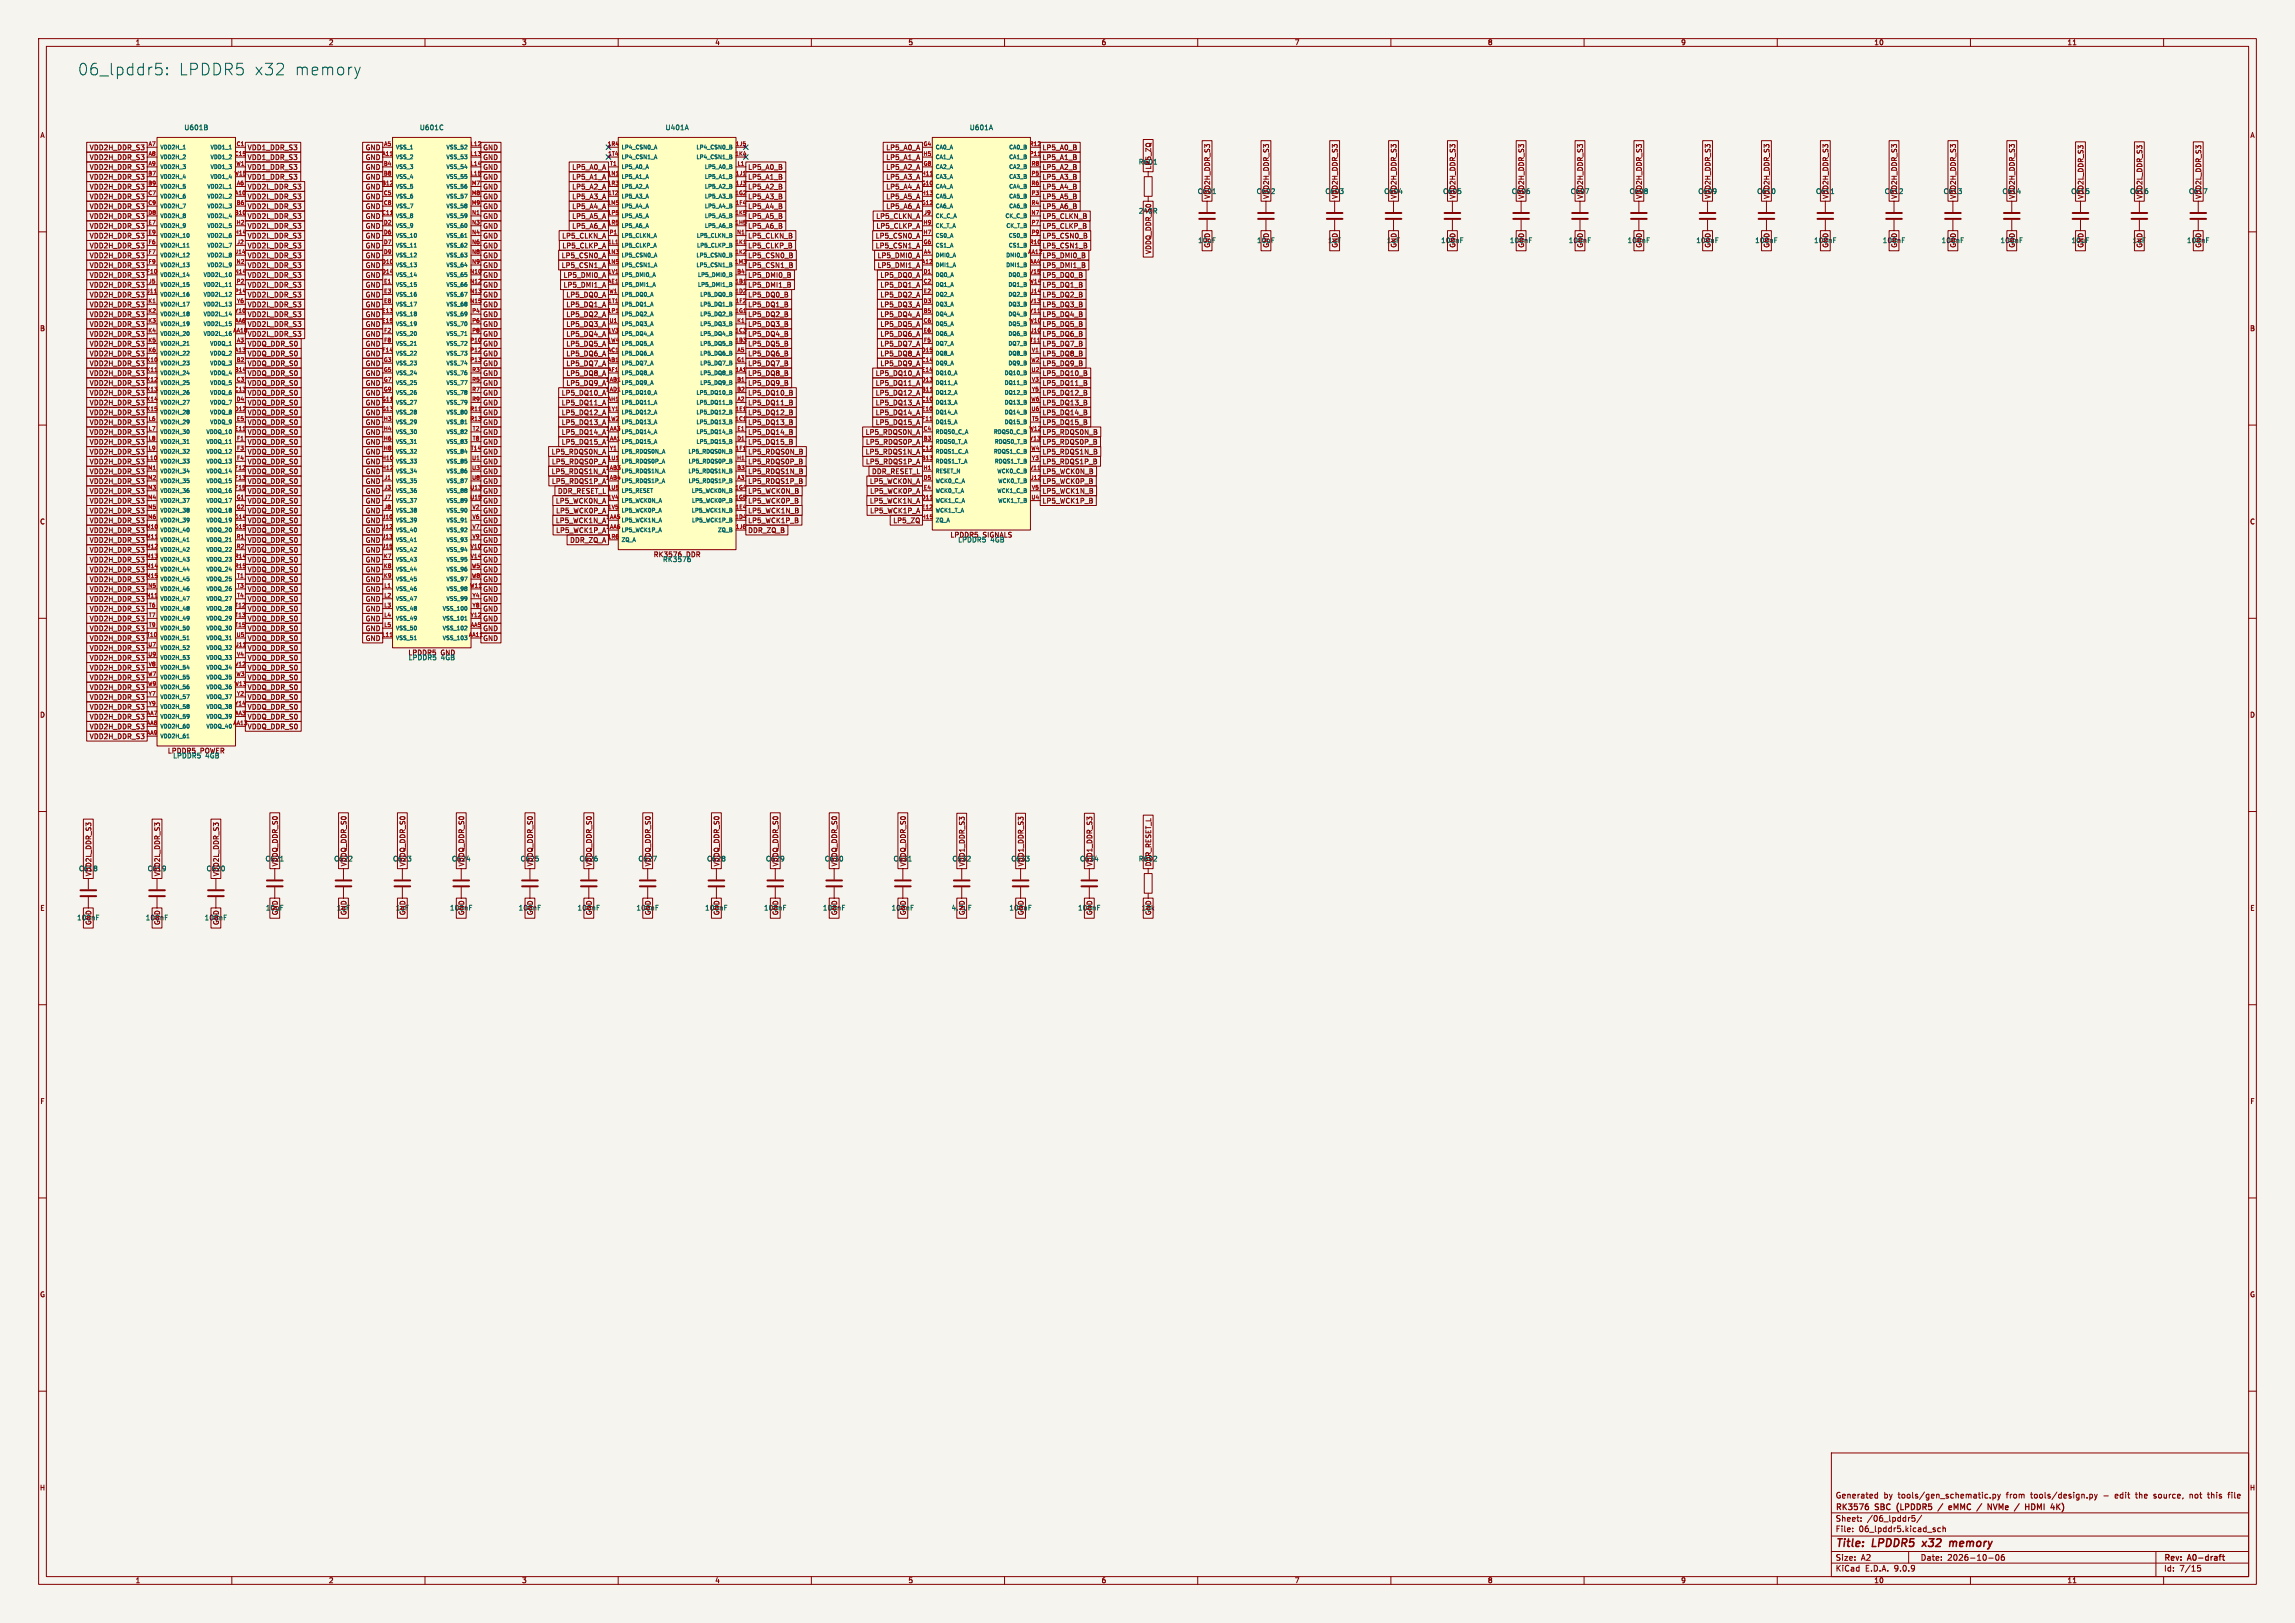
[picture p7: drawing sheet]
<svg xmlns="http://www.w3.org/2000/svg" width="594mm" height="420mm" viewBox="0 0 594 420" stroke-linecap="round" stroke-linejoin="round" font-family="sans-serif">
<defs><g id="words">
<g font-size="4.2" fill="#0000c2">
<text x="20" y="19.8">06_lpddr5:</text>
<text x="46" y="19.8">LPDDR5</text>
<text x="65.4" y="19.8">x32</text>
<text x="75.7" y="19.8">memory</text>
</g>
<g font-size="2.8" fill="#840000">
<text x="475" y="400.9">Title:</text>
<text x="484.7" y="400.9">LPDDR5</text>
<text x="498.5" y="400.9">x32</text>
<text x="506.3" y="400.9">memory</text>
</g>
<g font-size="2.1" fill="#840000">
<text x="475" y="388">Generated</text>
<text x="487.5" y="388">by</text>
<text x="491.3" y="388">tools/gen_schematic.py</text>
<text x="519.5" y="388">from</text>
<text x="525.9" y="388">tools/design.py</text>
<text x="544.9" y="388">-</text>
<text x="548" y="388">edit</text>
<text x="553.5" y="388">the</text>
<text x="558.3" y="388">source,</text>
<text x="567.8" y="388">not</text>
<text x="572.6" y="388">this</text>
<text x="578.1" y="388">file</text>
<text x="475" y="394">Sheet:</text>
<text x="475" y="391.2">RK3576</text>
<text x="483.2" y="394">/06_lpddr5/</text>
<text x="485.5" y="391.2">SBC</text>
<text x="491.6" y="391.2">(LPDDR5</text>
<text x="506.3" y="391.2">eMMC</text>
<text x="514.3" y="391.2">/</text>
<text x="517.6" y="391.2">NVMe</text>
<text x="525.2" y="391.2">/</text>
<text x="528.5" y="391.2">HDMI</text>
<text x="475" y="396.7">File:</text>
<text x="481.1" y="396.7">06_lpddr5.kicad_sch</text>
<text x="475" y="406.9">KiCad</text>
<text x="475" y="404.1">Size:</text>
<text x="481.7" y="404.1">A2</text>
<text x="482.7" y="406.9">E.D.A.</text>
<text x="490.3" y="406.9">9.0.9</text>
<text x="497" y="404.1">Date:</text>
<text x="504" y="404.1">2026-10-06</text>
<text x="560" y="404.3">Rev:</text>
<text x="560" y="406.9">Id:</text>
<text x="564.1" y="406.9">7/15</text>
<text x="566.4" y="404.3">A0-draft</text>
</g>
<g font-size="1.8" fill="#840000">
<text x="35" y="11.9">1</text>
<text x="85" y="11.9">2</text>
<text x="135" y="11.9">3</text>
<text x="185" y="11.9">4</text>
<text x="235" y="11.9">5</text>
<text x="285" y="11.9">6</text>
<text x="335" y="11.9">7</text>
<text x="385" y="11.9">8</text>
<text x="435" y="11.9">9</text>
<text x="485" y="11.9">10</text>
<text x="535" y="11.9">11</text>
<text x="10.3" y="35.9">A</text>
<text x="582.3" y="35.9">A</text>
<text x="23.1" y="41.6">VDD2H_DDR_S3</text>
<text x="23.1" y="39.1">VDD2H_DDR_S3</text>
<text x="64" y="41.6">VDD1_DDR_S3</text>
<text x="64" y="39.1">VDD1_DDR_S3</text>
<text x="94.5" y="39.1">GND</text>
<text x="94.5" y="41.6">GND</text>
<text x="124.9" y="41.6">GND</text>
<text x="124.9" y="39.1">GND</text>
<text x="229.3" y="41.6">LP5_A1_A</text>
<text x="229.3" y="39.1">LP5_A0_A</text>
<text x="269.7" y="41.6">LP5_A1_B</text>
<text x="269.7" y="39.1">LP5_A0_B</text>
<text x="23.1" y="46.7">VDD2H_DDR_S3</text>
<text x="23.1" y="44.1">VDD2H_DDR_S3</text>
<text x="64" y="44.1">VDD1_DDR_S3</text>
<text x="64" y="46.7">VDD1_DDR_S3</text>
<text x="94.5" y="44.1">GND</text>
<text x="94.5" y="46.7">GND</text>
<text x="124.9" y="46.7">GND</text>
<text x="124.9" y="44.1">GND</text>
<text x="148" y="46.7">LP5_A1_A</text>
<text x="148" y="44.1">LP5_A0_A</text>
<text x="193.5" y="46.7">LP5_A1_B</text>
<text x="193.5" y="44.1">LP5_A0_B</text>
<text x="229.3" y="46.7">LP5_A3_A</text>
<text x="229.3" y="44.1">LP5_A2_A</text>
<text x="269.7" y="46.7">LP5_A3_B</text>
<text x="269.7" y="44.1">LP5_A2_B</text>
<text x="294.6" y="42.8">R601</text>
<text x="298.1" y="44" transform="rotate(-90 298.1 44)">LP5_ZQ</text>
<text x="23.1" y="51.8">VDD2H_DDR_S3</text>
<text x="23.1" y="49.2">VDD2H_DDR_S3</text>
<text x="64" y="51.8">VDD2L_DDR_S3</text>
<text x="64" y="49.2">VDD2L_DDR_S3</text>
<text x="94.5" y="51.8">GND</text>
<text x="94.5" y="49.2">GND</text>
<text x="124.9" y="51.8">GND</text>
<text x="124.9" y="49.2">GND</text>
<text x="148" y="51.8">LP5_A3_A</text>
<text x="148" y="49.2">LP5_A2_A</text>
<text x="193.5" y="51.8">LP5_A3_B</text>
<text x="193.5" y="49.2">LP5_A2_B</text>
<text x="229.3" y="51.8">LP5_A5_A</text>
<text x="229.3" y="49.2">LP5_A4_A</text>
<text x="269.7" y="51.8">LP5_A5_B</text>
<text x="269.7" y="49.2">LP5_A4_B</text>
<text x="309.9" y="50.4">C601</text>
<text x="313.4" y="51.6" transform="rotate(-90 313.4 51.6)">VDD2H_DDR_S3</text>
<text x="325.1" y="50.4">C602</text>
<text x="328.6" y="51.6" transform="rotate(-90 328.6 51.6)">VDD2H_DDR_S3</text>
<text x="342.9" y="50.4">C603</text>
<text x="346.4" y="51.6" transform="rotate(-90 346.4 51.6)">VDD2H_DDR_S3</text>
<text x="358.1" y="50.4">C604</text>
<text x="361.6" y="51.6" transform="rotate(-90 361.6 51.6)">VDD2H_DDR_S3</text>
<text x="373.4" y="50.4">C605</text>
<text x="376.9" y="51.6" transform="rotate(-90 376.9 51.6)">VDD2H_DDR_S3</text>
<text x="391.1" y="50.4">C606</text>
<text x="394.7" y="51.6" transform="rotate(-90 394.7 51.6)">VDD2H_DDR_S3</text>
<text x="406.4" y="50.4">C607</text>
<text x="409.9" y="51.6" transform="rotate(-90 409.9 51.6)">VDD2H_DDR_S3</text>
<text x="421.6" y="50.4">C608</text>
<text x="425.1" y="51.6" transform="rotate(-90 425.1 51.6)">VDD2H_DDR_S3</text>
<text x="439.4" y="50.4">C609</text>
<text x="442.9" y="51.6" transform="rotate(-90 442.9 51.6)">VDD2H_DDR_S3</text>
<text x="454.6" y="50.4">C610</text>
<text x="458.2" y="51.6" transform="rotate(-90 458.2 51.6)">VDD2H_DDR_S3</text>
<text x="469.9" y="50.4">C611</text>
<text x="473.4" y="51.6" transform="rotate(-90 473.4 51.6)">VDD2H_DDR_S3</text>
<text x="487.7" y="50.4">C612</text>
<text x="491.2" y="51.6" transform="rotate(-90 491.2 51.6)">VDD2H_DDR_S3</text>
<text x="502.9" y="50.4">C613</text>
<text x="506.4" y="51.6" transform="rotate(-90 506.4 51.6)">VDD2H_DDR_S3</text>
<text x="518.1" y="50.4">C614</text>
<text x="521.7" y="51.6" transform="rotate(-90 521.7 51.6)">VDD2H_DDR_S3</text>
<text x="535.9" y="50.4">C615</text>
<text x="539.4" y="51.6" transform="rotate(-90 539.4 51.6)">VDD2L_DDR_S3</text>
<text x="551.2" y="50.4">C616</text>
<text x="554.7" y="51.6" transform="rotate(-90 554.7 51.6)">VDD2L_DDR_S3</text>
<text x="566.4" y="50.4">C617</text>
<text x="569.9" y="51.6" transform="rotate(-90 569.9 51.6)">VDD2L_DDR_S3</text>
<text x="23.1" y="59.4">VDD2H_DDR_S3</text>
<text x="23.1" y="56.8">VDD2H_DDR_S3</text>
<text x="23.1" y="54.3">VDD2H_DDR_S3</text>
<text x="64" y="59.4">VDD2L_DDR_S3</text>
<text x="64" y="56.8">VDD2L_DDR_S3</text>
<text x="64" y="54.3">VDD2L_DDR_S3</text>
<text x="94.5" y="59.4">GND</text>
<text x="94.5" y="56.8">GND</text>
<text x="94.5" y="54.3">GND</text>
<text x="124.9" y="59.4">GND</text>
<text x="124.9" y="56.8">GND</text>
<text x="124.9" y="54.3">GND</text>
<text x="148" y="56.8">LP5_A5_A</text>
<text x="148" y="54.3">LP5_A4_A</text>
<text x="148" y="59.4">LP5_A6_A</text>
<text x="193.5" y="59.4">LP5_A6_B</text>
<text x="193.5" y="56.8">LP5_A5_B</text>
<text x="193.5" y="54.3">LP5_A4_B</text>
<text x="226.7" y="56.8">LP5_CLKN_A</text>
<text x="226.7" y="59.4">LP5_CLKP_A</text>
<text x="229.3" y="54.3">LP5_A6_A</text>
<text x="269.7" y="59.4">LP5_CLKP_B</text>
<text x="269.7" y="56.8">LP5_CLKN_B</text>
<text x="269.7" y="54.3">LP5_A6_B</text>
<text x="294.6" y="55.5">240R</text>
<text x="23.1" y="64.5">VDD2H_DDR_S3</text>
<text x="23.1" y="61.9">VDD2H_DDR_S3</text>
<text x="64" y="64.5">VDD2L_DDR_S3</text>
<text x="64" y="61.9">VDD2L_DDR_S3</text>
<text x="94.5" y="64.5">GND</text>
<text x="94.5" y="61.9">GND</text>
<text x="124.9" y="64.5">GND</text>
<text x="124.9" y="61.9">GND</text>
<text x="145.4" y="61.9">LP5_CLKN_A</text>
<text x="145.4" y="64.5">LP5_CLKP_A</text>
<text x="193.5" y="61.9">LP5_CLKN_B</text>
<text x="193.5" y="64.5">LP5_CLKP_B</text>
<text x="226.5" y="64.5">LP5_CSN1_A</text>
<text x="226.5" y="61.9">LP5_CSN0_A</text>
<text x="269.7" y="64.5">LP5_CSN1_B</text>
<text x="269.7" y="61.9">LP5_CSN0_B</text>
<text x="298.1" y="65.9" transform="rotate(-90 298.1 65.9)">VDDQ_DDR_S0</text>
<text x="310" y="63.1">10uF</text>
<text x="313.4" y="64.2" transform="rotate(-90 313.4 64.2)">GND</text>
<text x="325.2" y="63.1">10uF</text>
<text x="328.6" y="64.2" transform="rotate(-90 328.6 64.2)">GND</text>
<text x="343.6" y="63.1">1uF</text>
<text x="346.4" y="64.2" transform="rotate(-90 346.4 64.2)">GND</text>
<text x="358.9" y="63.1">1uF</text>
<text x="361.6" y="64.2" transform="rotate(-90 361.6 64.2)">GND</text>
<text x="376.9" y="64.2" transform="rotate(-90 376.9 64.2)">GND</text>
<text x="394.7" y="64.2" transform="rotate(-90 394.7 64.2)">GND</text>
<text x="409.9" y="64.2" transform="rotate(-90 409.9 64.2)">GND</text>
<text x="425.1" y="64.2" transform="rotate(-90 425.1 64.2)">GND</text>
<text x="442.9" y="64.2" transform="rotate(-90 442.9 64.2)">GND</text>
<text x="458.2" y="64.2" transform="rotate(-90 458.2 64.2)">GND</text>
<text x="473.4" y="64.2" transform="rotate(-90 473.4 64.2)">GND</text>
<text x="491.2" y="64.2" transform="rotate(-90 491.2 64.2)">GND</text>
<text x="506.4" y="64.2" transform="rotate(-90 506.4 64.2)">GND</text>
<text x="521.7" y="64.2" transform="rotate(-90 521.7 64.2)">GND</text>
<text x="536.1" y="63.1">10uF</text>
<text x="539.4" y="64.2" transform="rotate(-90 539.4 64.2)">GND</text>
<text x="551.9" y="63.1">1uF</text>
<text x="554.7" y="64.2" transform="rotate(-90 554.7 64.2)">GND</text>
<text x="569.9" y="64.2" transform="rotate(-90 569.9 64.2)">GND</text>
<text x="23.1" y="69.5">VDD2H_DDR_S3</text>
<text x="23.1" y="67">VDD2H_DDR_S3</text>
<text x="64" y="69.5">VDD2L_DDR_S3</text>
<text x="64" y="67">VDD2L_DDR_S3</text>
<text x="94.5" y="69.5">GND</text>
<text x="94.5" y="67">GND</text>
<text x="124.9" y="69.5">GND</text>
<text x="124.9" y="67">GND</text>
<text x="145.2" y="69.5">LP5_CSN1_A</text>
<text x="145.2" y="67">LP5_CSN0_A</text>
<text x="193.5" y="67">LP5_CSN0_B</text>
<text x="193.5" y="69.5">LP5_CSN1_B</text>
<text x="227" y="69.5">LP5_DMI1_A</text>
<text x="227" y="67">LP5_DMI0_A</text>
<text x="269.7" y="69.5">LP5_DMI1_B</text>
<text x="269.7" y="67">LP5_DMI0_B</text>
<text x="23.1" y="77.2">VDD2H_DDR_S3</text>
<text x="23.1" y="74.6">VDD2H_DDR_S3</text>
<text x="23.1" y="72.1">VDD2H_DDR_S3</text>
<text x="64" y="77.2">VDD2L_DDR_S3</text>
<text x="64" y="72.1">VDD2L_DDR_S3</text>
<text x="64" y="74.6">VDD2L_DDR_S3</text>
<text x="94.5" y="77.2">GND</text>
<text x="94.5" y="74.6">GND</text>
<text x="94.5" y="72.1">GND</text>
<text x="124.9" y="77.2">GND</text>
<text x="124.9" y="74.6">GND</text>
<text x="124.9" y="72.1">GND</text>
<text x="145.7" y="74.6">LP5_DMI1_A</text>
<text x="145.7" y="72.1">LP5_DMI0_A</text>
<text x="146.5" y="77.2">LP5_DQ0_A</text>
<text x="193.5" y="77.2">LP5_DQ0_B</text>
<text x="193.5" y="74.6">LP5_DMI1_B</text>
<text x="193.5" y="72.1">LP5_DMI0_B</text>
<text x="227.7" y="77.2">LP5_DQ2_A</text>
<text x="227.7" y="74.6">LP5_DQ1_A</text>
<text x="227.7" y="72.1">LP5_DQ0_A</text>
<text x="269.7" y="77.2">LP5_DQ2_B</text>
<text x="269.7" y="74.6">LP5_DQ1_B</text>
<text x="269.7" y="72.1">LP5_DQ0_B</text>
<text x="23.1" y="82.2">VDD2H_DDR_S3</text>
<text x="23.1" y="79.7">VDD2H_DDR_S3</text>
<text x="64" y="82.2">VDD2L_DDR_S3</text>
<text x="64" y="79.7">VDD2L_DDR_S3</text>
<text x="94.5" y="82.2">GND</text>
<text x="94.5" y="79.7">GND</text>
<text x="124.9" y="82.2">GND</text>
<text x="124.9" y="79.7">GND</text>
<text x="146.5" y="82.2">LP5_DQ2_A</text>
<text x="146.5" y="79.7">LP5_DQ1_A</text>
<text x="193.5" y="79.7">LP5_DQ1_B</text>
<text x="193.5" y="82.2">LP5_DQ2_B</text>
<text x="227.7" y="82.2">LP5_DQ4_A</text>
<text x="227.7" y="79.7">LP5_DQ3_A</text>
<text x="269.7" y="82.2">LP5_DQ4_B</text>
<text x="269.7" y="79.7">LP5_DQ3_B</text>
<text x="10.3" y="85.9">B</text>
<text x="23.1" y="89.9">VDD2H_DDR_S3</text>
<text x="23.1" y="87.3">VDD2H_DDR_S3</text>
<text x="23.1" y="84.8">VDD2H_DDR_S3</text>
<text x="64" y="89.9">VDDQ_DDR_S0</text>
<text x="64" y="87.3">VDD2L_DDR_S3</text>
<text x="64" y="84.8">VDD2L_DDR_S3</text>
<text x="94.5" y="87.3">GND</text>
<text x="94.5" y="84.8">GND</text>
<text x="94.5" y="89.9">GND</text>
<text x="124.9" y="89.9">GND</text>
<text x="124.9" y="87.3">GND</text>
<text x="124.9" y="84.8">GND</text>
<text x="146.5" y="89.9">LP5_DQ5_A</text>
<text x="146.5" y="87.3">LP5_DQ4_A</text>
<text x="146.5" y="84.8">LP5_DQ3_A</text>
<text x="193.5" y="89.9">LP5_DQ5_B</text>
<text x="193.5" y="87.3">LP5_DQ4_B</text>
<text x="193.5" y="84.8">LP5_DQ3_B</text>
<text x="227.7" y="89.9">LP5_DQ7_A</text>
<text x="227.7" y="87.3">LP5_DQ6_A</text>
<text x="227.7" y="84.8">LP5_DQ5_A</text>
<text x="269.7" y="87.3">LP5_DQ6_B</text>
<text x="269.7" y="89.9">LP5_DQ7_B</text>
<text x="269.7" y="84.8">LP5_DQ5_B</text>
<text x="582.3" y="85.9">B</text>
<text x="23.1" y="94.9">VDD2H_DDR_S3</text>
<text x="23.1" y="92.4">VDD2H_DDR_S3</text>
<text x="64" y="94.9">VDDQ_DDR_S0</text>
<text x="64" y="92.4">VDDQ_DDR_S0</text>
<text x="94.5" y="94.9">GND</text>
<text x="94.5" y="92.4">GND</text>
<text x="124.9" y="94.9">GND</text>
<text x="124.9" y="92.4">GND</text>
<text x="146.5" y="94.9">LP5_DQ7_A</text>
<text x="146.5" y="92.4">LP5_DQ6_A</text>
<text x="193.5" y="94.9">LP5_DQ7_B</text>
<text x="193.5" y="92.4">LP5_DQ6_B</text>
<text x="227.7" y="94.9">LP5_DQ9_A</text>
<text x="227.7" y="92.4">LP5_DQ8_A</text>
<text x="269.7" y="94.9">LP5_DQ9_B</text>
<text x="269.7" y="92.4">LP5_DQ8_B</text>
<text x="23.1" y="100">VDD2H_DDR_S3</text>
<text x="23.1" y="97.5">VDD2H_DDR_S3</text>
<text x="64" y="100">VDDQ_DDR_S0</text>
<text x="64" y="97.5">VDDQ_DDR_S0</text>
<text x="94.5" y="100">GND</text>
<text x="94.5" y="97.5">GND</text>
<text x="124.9" y="97.5">GND</text>
<text x="124.9" y="100">GND</text>
<text x="146.5" y="100">LP5_DQ9_A</text>
<text x="146.5" y="97.5">LP5_DQ8_A</text>
<text x="193.5" y="100">LP5_DQ9_B</text>
<text x="193.5" y="97.5">LP5_DQ8_B</text>
<text x="226.5" y="100">LP5_DQ11_A</text>
<text x="226.5" y="97.5">LP5_DQ10_A</text>
<text x="269.7" y="100">LP5_DQ11_B</text>
<text x="269.7" y="97.5">LP5_DQ10_B</text>
<text x="23.1" y="107.6">VDD2H_DDR_S3</text>
<text x="23.1" y="105.1">VDD2H_DDR_S3</text>
<text x="23.1" y="102.6">VDD2H_DDR_S3</text>
<text x="64" y="107.6">VDDQ_DDR_S0</text>
<text x="64" y="105.1">VDDQ_DDR_S0</text>
<text x="64" y="102.6">VDDQ_DDR_S0</text>
<text x="94.5" y="107.6">GND</text>
<text x="94.5" y="105.1">GND</text>
<text x="94.5" y="102.6">GND</text>
<text x="124.9" y="107.6">GND</text>
<text x="124.9" y="105.1">GND</text>
<text x="124.9" y="102.6">GND</text>
<text x="145.2" y="107.6">LP5_DQ12_A</text>
<text x="145.2" y="105.1">LP5_DQ11_A</text>
<text x="145.2" y="102.6">LP5_DQ10_A</text>
<text x="193.5" y="107.6">LP5_DQ12_B</text>
<text x="193.5" y="105.1">LP5_DQ11_B</text>
<text x="193.5" y="102.6">LP5_DQ10_B</text>
<text x="226.5" y="102.6">LP5_DQ12_A</text>
<text x="226.5" y="105.1">LP5_DQ13_A</text>
<text x="226.5" y="107.6">LP5_DQ14_A</text>
<text x="269.7" y="107.6">LP5_DQ14_B</text>
<text x="269.7" y="105.1">LP5_DQ13_B</text>
<text x="269.7" y="102.6">LP5_DQ12_B</text>
<text x="23.1" y="112.7">VDD2H_DDR_S3</text>
<text x="23.1" y="110.2">VDD2H_DDR_S3</text>
<text x="64" y="112.7">VDDQ_DDR_S0</text>
<text x="64" y="110.2">VDDQ_DDR_S0</text>
<text x="94.5" y="112.7">GND</text>
<text x="94.5" y="110.2">GND</text>
<text x="124.9" y="112.7">GND</text>
<text x="124.9" y="110.2">GND</text>
<text x="145.2" y="112.7">LP5_DQ14_A</text>
<text x="145.2" y="110.2">LP5_DQ13_A</text>
<text x="193.5" y="112.7">LP5_DQ14_B</text>
<text x="193.5" y="110.2">LP5_DQ13_B</text>
<text x="223.9" y="112.7">LP5_RDQS0N_A</text>
<text x="226.5" y="110.2">LP5_DQ15_A</text>
<text x="269.7" y="112.7">LP5_RDQS0N_B</text>
<text x="269.7" y="110.2">LP5_DQ15_B</text>
<text x="23.1" y="115.3">VDD2H_DDR_S3</text>
<text x="23.1" y="117.8">VDD2H_DDR_S3</text>
<text x="64" y="117.8">VDDQ_DDR_S0</text>
<text x="64" y="115.3">VDDQ_DDR_S0</text>
<text x="94.5" y="115.3">GND</text>
<text x="94.5" y="117.8">GND</text>
<text x="124.9" y="117.8">GND</text>
<text x="124.9" y="115.3">GND</text>
<text x="142.6" y="117.8">LP5_RDQS0N_A</text>
<text x="145.2" y="115.3">LP5_DQ15_A</text>
<text x="193.5" y="115.3">LP5_DQ15_B</text>
<text x="193.5" y="117.8">LP5_RDQS0N_B</text>
<text x="223.9" y="117.8">LP5_RDQS1N_A</text>
<text x="224" y="115.3">LP5_RDQS0P_A</text>
<text x="269.7" y="117.8">LP5_RDQS1N_B</text>
<text x="269.7" y="115.3">LP5_RDQS0P_B</text>
<text x="23.1" y="125.4">VDD2H_DDR_S3</text>
<text x="23.1" y="122.9">VDD2H_DDR_S3</text>
<text x="23.1" y="120.3">VDD2H_DDR_S3</text>
<text x="64" y="125.4">VDDQ_DDR_S0</text>
<text x="64" y="122.9">VDDQ_DDR_S0</text>
<text x="64" y="120.3">VDDQ_DDR_S0</text>
<text x="94.5" y="125.4">GND</text>
<text x="94.5" y="122.9">GND</text>
<text x="94.5" y="120.3">GND</text>
<text x="124.9" y="125.4">GND</text>
<text x="124.9" y="122.9">GND</text>
<text x="124.9" y="120.3">GND</text>
<text x="142.6" y="122.9">LP5_RDQS1N_A</text>
<text x="142.7" y="120.3">LP5_RDQS0P_A</text>
<text x="142.7" y="125.4">LP5_RDQS1P_A</text>
<text x="193.5" y="120.3">LP5_RDQS0P_B</text>
<text x="193.5" y="122.9">LP5_RDQS1N_B</text>
<text x="193.5" y="125.4">LP5_RDQS1P_B</text>
<text x="224" y="120.3">LP5_RDQS1P_A</text>
<text x="225" y="125.4">LP5_WCK0N_A</text>
<text x="225.6" y="122.9">DDR_RESET_L</text>
<text x="269.7" y="125.4">LP5_WCK0P_B</text>
<text x="269.7" y="122.9">LP5_WCK0N_B</text>
<text x="269.7" y="120.3">LP5_RDQS1P_B</text>
<text x="23.1" y="130.5">VDD2H_DDR_S3</text>
<text x="23.1" y="128">VDD2H_DDR_S3</text>
<text x="64" y="128">VDDQ_DDR_S0</text>
<text x="64" y="130.5">VDDQ_DDR_S0</text>
<text x="94.5" y="130.5">GND</text>
<text x="94.5" y="128">GND</text>
<text x="124.9" y="130.5">GND</text>
<text x="124.9" y="128">GND</text>
<text x="143.7" y="130.5">LP5_WCK0N_A</text>
<text x="144.3" y="128">DDR_RESET_L</text>
<text x="193.5" y="128">LP5_WCK0N_B</text>
<text x="193.5" y="130.5">LP5_WCK0P_B</text>
<text x="225" y="130.5">LP5_WCK1N_A</text>
<text x="225.1" y="128">LP5_WCK0P_A</text>
<text x="269.7" y="130.5">LP5_WCK1P_B</text>
<text x="269.7" y="128">LP5_WCK1N_B</text>
<text x="10.3" y="135.9">C</text>
<text x="23.1" y="135.6">VDD2H_DDR_S3</text>
<text x="23.1" y="133">VDD2H_DDR_S3</text>
<text x="64" y="135.6">VDDQ_DDR_S0</text>
<text x="64" y="133">VDDQ_DDR_S0</text>
<text x="94.5" y="135.6">GND</text>
<text x="94.5" y="133">GND</text>
<text x="124.9" y="135.6">GND</text>
<text x="124.9" y="133">GND</text>
<text x="143.7" y="135.6">LP5_WCK1N_A</text>
<text x="143.8" y="133">LP5_WCK0P_A</text>
<text x="193.5" y="133">LP5_WCK1N_B</text>
<text x="193.5" y="135.6">LP5_WCK1P_B</text>
<text x="225.1" y="133">LP5_WCK1P_A</text>
<text x="231.1" y="135.6">LP5_ZQ</text>
<text x="582.3" y="135.9">C</text>
<text x="23.1" y="143.2">VDD2H_DDR_S3</text>
<text x="23.1" y="140.7">VDD2H_DDR_S3</text>
<text x="23.1" y="138.1">VDD2H_DDR_S3</text>
<text x="64" y="143.2">VDDQ_DDR_S0</text>
<text x="64" y="140.7">VDDQ_DDR_S0</text>
<text x="64" y="138.1">VDDQ_DDR_S0</text>
<text x="94.5" y="143.2">GND</text>
<text x="94.5" y="140.7">GND</text>
<text x="94.5" y="138.1">GND</text>
<text x="124.9" y="143.2">GND</text>
<text x="124.9" y="140.7">GND</text>
<text x="124.9" y="138.1">GND</text>
<text x="143.8" y="138.1">LP5_WCK1P_A</text>
<text x="147.4" y="140.7">DDR_ZQ_A</text>
<text x="193.5" y="138.1">DDR_ZQ_B</text>
<text x="254.4" y="139.3">SIGNALS</text>
<text x="23.1" y="145.7">VDD2H_DDR_S3</text>
<text x="23.1" y="148.3">VDD2H_DDR_S3</text>
<text x="64" y="145.7">VDDQ_DDR_S0</text>
<text x="64" y="148.3">VDDQ_DDR_S0</text>
<text x="94.5" y="148.3">GND</text>
<text x="94.5" y="145.7">GND</text>
<text x="124.9" y="148.3">GND</text>
<text x="124.9" y="145.7">GND</text>
<text x="23.1" y="155.9">VDD2H_DDR_S3</text>
<text x="23.1" y="153.4">VDD2H_DDR_S3</text>
<text x="23.1" y="150.8">VDD2H_DDR_S3</text>
<text x="64" y="155.9">VDDQ_DDR_S0</text>
<text x="64" y="153.4">VDDQ_DDR_S0</text>
<text x="64" y="150.8">VDDQ_DDR_S0</text>
<text x="94.5" y="153.4">GND</text>
<text x="94.5" y="150.8">GND</text>
<text x="94.5" y="155.9">GND</text>
<text x="124.9" y="155.9">GND</text>
<text x="124.9" y="153.4">GND</text>
<text x="124.9" y="150.8">GND</text>
<text x="23.1" y="161">VDD2H_DDR_S3</text>
<text x="23.1" y="158.4">VDD2H_DDR_S3</text>
<text x="64" y="161">VDDQ_DDR_S0</text>
<text x="64" y="158.4">VDDQ_DDR_S0</text>
<text x="94.5" y="161">GND</text>
<text x="94.5" y="158.4">GND</text>
<text x="124.9" y="161">GND</text>
<text x="124.9" y="158.4">GND</text>
<text x="23.1" y="166.1">VDD2H_DDR_S3</text>
<text x="23.1" y="163.5">VDD2H_DDR_S3</text>
<text x="64" y="166.1">VDDQ_DDR_S0</text>
<text x="64" y="163.5">VDDQ_DDR_S0</text>
<text x="94.5" y="163.5">GND</text>
<text x="94.5" y="166.1">GND</text>
<text x="124.9" y="166.1">GND</text>
<text x="124.9" y="163.5">GND</text>
<text x="23.1" y="171.1">VDD2H_DDR_S3</text>
<text x="23.1" y="168.6">VDD2H_DDR_S3</text>
<text x="23.1" y="173.7">VDD2H_DDR_S3</text>
<text x="64" y="168.6">VDDQ_DDR_S0</text>
<text x="64" y="173.7">VDDQ_DDR_S0</text>
<text x="64" y="171.1">VDDQ_DDR_S0</text>
<text x="114.1" y="169.8">GND</text>
<text x="23.1" y="178.8">VDD2H_DDR_S3</text>
<text x="23.1" y="176.2">VDD2H_DDR_S3</text>
<text x="64" y="178.8">VDDQ_DDR_S0</text>
<text x="64" y="176.2">VDDQ_DDR_S0</text>
<text x="10.3" y="185.9">D</text>
<text x="23.1" y="183.8">VDD2H_DDR_S3</text>
<text x="23.1" y="181.3">VDD2H_DDR_S3</text>
<text x="64" y="183.8">VDDQ_DDR_S0</text>
<text x="64" y="181.3">VDDQ_DDR_S0</text>
<text x="582.3" y="185.9">D</text>
<text x="23.1" y="188.9">VDD2H_DDR_S3</text>
<text x="23.1" y="186.4">VDD2H_DDR_S3</text>
<text x="23.1" y="191.5">VDD2H_DDR_S3</text>
<text x="64" y="188.9">VDDQ_DDR_S0</text>
<text x="64" y="186.4">VDDQ_DDR_S0</text>
<text x="20.3" y="225.7">C618</text>
<text x="23.8" y="226.9" transform="rotate(-90 23.8 226.9)">VDD2L_DDR_S3</text>
<text x="38.1" y="225.7">C619</text>
<text x="41.6" y="226.9" transform="rotate(-90 41.6 226.9)">VDD2L_DDR_S3</text>
<text x="53.3" y="225.7">C620</text>
<text x="56.8" y="226.9" transform="rotate(-90 56.8 226.9)">VDD2L_DDR_S3</text>
<text x="68.6" y="223.1">C621</text>
<text x="72.1" y="224.3" transform="rotate(-90 72.1 224.3)">VDDQ_DDR_S0</text>
<text x="86.3" y="223.1">C622</text>
<text x="89.9" y="224.3" transform="rotate(-90 89.9 224.3)">VDDQ_DDR_S0</text>
<text x="101.6" y="223.1">C623</text>
<text x="105.1" y="224.3" transform="rotate(-90 105.1 224.3)">VDDQ_DDR_S0</text>
<text x="116.8" y="223.1">C624</text>
<text x="120.3" y="224.3" transform="rotate(-90 120.3 224.3)">VDDQ_DDR_S0</text>
<text x="134.6" y="223.1">C625</text>
<text x="138.1" y="224.3" transform="rotate(-90 138.1 224.3)">VDDQ_DDR_S0</text>
<text x="149.8" y="223.1">C626</text>
<text x="153.4" y="224.3" transform="rotate(-90 153.4 224.3)">VDDQ_DDR_S0</text>
<text x="165.1" y="223.1">C627</text>
<text x="168.6" y="224.3" transform="rotate(-90 168.6 224.3)">VDDQ_DDR_S0</text>
<text x="182.9" y="223.1">C628</text>
<text x="186.4" y="224.3" transform="rotate(-90 186.4 224.3)">VDDQ_DDR_S0</text>
<text x="198.1" y="223.1">C629</text>
<text x="201.6" y="224.3" transform="rotate(-90 201.6 224.3)">VDDQ_DDR_S0</text>
<text x="213.3" y="223.1">C630</text>
<text x="216.9" y="224.3" transform="rotate(-90 216.9 224.3)">VDDQ_DDR_S0</text>
<text x="231.1" y="223.1">C631</text>
<text x="234.6" y="224.3" transform="rotate(-90 234.6 224.3)">VDDQ_DDR_S0</text>
<text x="246.4" y="223.1">C632</text>
<text x="249.9" y="224.3" transform="rotate(-90 249.9 224.3)">VDD1_DDR_S3</text>
<text x="261.6" y="223.1">C633</text>
<text x="265.1" y="224.3" transform="rotate(-90 265.1 224.3)">VDD1_DDR_S3</text>
<text x="279.4" y="223.1">C634</text>
<text x="282.9" y="224.3" transform="rotate(-90 282.9 224.3)">VDD1_DDR_S3</text>
<text x="294.6" y="223.1">R602</text>
<text x="298.1" y="224.3" transform="rotate(-90 298.1 224.3)">DDR_RESET_L</text>
<text x="10.3" y="235.9">E</text>
<text x="23.8" y="239.5" transform="rotate(-90 23.8 239.5)">GND</text>
<text x="41.6" y="239.5" transform="rotate(-90 41.6 239.5)">GND</text>
<text x="56.8" y="239.5" transform="rotate(-90 56.8 239.5)">GND</text>
<text x="68.7" y="235.8">10uF</text>
<text x="72.1" y="237" transform="rotate(-90 72.1 237)">GND</text>
<text x="87.1" y="235.8">1uF</text>
<text x="89.9" y="237" transform="rotate(-90 89.9 237)">GND</text>
<text x="102.3" y="235.8">1uF</text>
<text x="105.1" y="237" transform="rotate(-90 105.1 237)">GND</text>
<text x="120.3" y="237" transform="rotate(-90 120.3 237)">GND</text>
<text x="138.1" y="237" transform="rotate(-90 138.1 237)">GND</text>
<text x="153.4" y="237" transform="rotate(-90 153.4 237)">GND</text>
<text x="168.6" y="237" transform="rotate(-90 168.6 237)">GND</text>
<text x="186.4" y="237" transform="rotate(-90 186.4 237)">GND</text>
<text x="201.6" y="237" transform="rotate(-90 201.6 237)">GND</text>
<text x="216.9" y="237" transform="rotate(-90 216.9 237)">GND</text>
<text x="234.6" y="237" transform="rotate(-90 234.6 237)">GND</text>
<text x="249.9" y="237" transform="rotate(-90 249.9 237)">GND</text>
<text x="265.1" y="237" transform="rotate(-90 265.1 237)">GND</text>
<text x="282.9" y="237" transform="rotate(-90 282.9 237)">GND</text>
<text x="295.4" y="235.8">10k</text>
<text x="298.1" y="237" transform="rotate(-90 298.1 237)">GND</text>
<text x="582.3" y="235.9">E</text>
<text x="10.3" y="285.9">F</text>
<text x="582.3" y="285.9">F</text>
<text x="10.3" y="335.9">G</text>
<text x="582.3" y="335.9">G</text>
<text x="10.2" y="385.9">H</text>
<text x="582.2" y="385.9">H</text>
<text x="35" y="409.9">1</text>
<text x="85" y="409.9">2</text>
<text x="135" y="409.9">3</text>
<text x="185" y="409.9">4</text>
<text x="235" y="409.9">5</text>
<text x="285" y="409.9">6</text>
<text x="335" y="409.9">7</text>
<text x="385" y="409.9">8</text>
<text x="435" y="409.9">9</text>
<text x="485" y="409.9">10</text>
<text x="535" y="409.9">11</text>
</g>
<g font-size="1.8" fill="#006464">
<text x="47.6" y="33.9">U601B</text>
<text x="108.5" y="33.9">U601C</text>
<text x="172.1" y="33.9">U401A</text>
<text x="250.9" y="33.9">U601A</text>
<text x="372.9" y="63.1">100nF</text>
<text x="390.7" y="63.1">100nF</text>
<text x="405.9" y="63.1">100nF</text>
<text x="421.1" y="63.1">100nF</text>
<text x="438.9" y="63.1">100nF</text>
<text x="454.2" y="63.1">100nF</text>
<text x="469.4" y="63.1">100nF</text>
<text x="487.2" y="63.1">100nF</text>
<text x="502.4" y="63.1">100nF</text>
<text x="517.7" y="63.1">100nF</text>
<text x="565.9" y="63.1">100nF</text>
<text x="245.9" y="139.3">LPDDR5</text>
<text x="247.9" y="140.6">LPDDR5</text>
<text x="256.4" y="140.6">4GB</text>
<text x="169.1" y="144.4">RK3576</text>
<text x="171.5" y="145.6">RK3576</text>
<text x="177.6" y="144.4">DDR</text>
<text x="105.6" y="169.8">LPDDR5</text>
<text x="105.6" y="171">LPDDR5</text>
<text x="114.1" y="171">4GB</text>
<text x="43.3" y="195.2">LPDDR5</text>
<text x="44.7" y="196.4">LPDDR5</text>
<text x="51.8" y="195.2">POWER</text>
<text x="53.2" y="196.4">4GB</text>
<text x="19.8" y="238.4">100nF</text>
<text x="37.6" y="238.4">100nF</text>
<text x="52.8" y="238.4">100nF</text>
<text x="116.3" y="235.8">100nF</text>
<text x="134.1" y="235.8">100nF</text>
<text x="149.4" y="235.8">100nF</text>
<text x="164.6" y="235.8">100nF</text>
<text x="182.4" y="235.8">100nF</text>
<text x="197.6" y="235.8">100nF</text>
<text x="212.9" y="235.8">100nF</text>
<text x="230.6" y="235.8">100nF</text>
<text x="246.2" y="235.8">4.7uF</text>
<text x="261.1" y="235.8">100nF</text>
<text x="278.9" y="235.8">100nF</text>
</g>
<g font-size="1.4" fill="#a90000">
<text x="38.3" y="37.8">A7</text>
<text x="38.3" y="40.4">A8</text>
<text x="60.6" y="40.4">C15</text>
<text x="61.1" y="37.8">C1</text>
<text x="98.8" y="40.4">A11</text>
<text x="99.3" y="37.8">A5</text>
<text x="121.7" y="37.8">L12</text>
<text x="121.7" y="40.4">L13</text>
<text x="157.1" y="37.8">1R4</text>
<text x="157.3" y="40.4">1T4</text>
<text x="190.2" y="40.4">1K4</text>
<text x="190.3" y="37.8">1J5</text>
<text x="238.9" y="40.4">H5</text>
<text x="238.9" y="37.8">G4</text>
<text x="266.4" y="37.8">R12</text>
<text x="266.4" y="40.4">P11</text>
<text x="38.3" y="45.5">B7</text>
<text x="38.3" y="42.9">A9</text>
<text x="60.6" y="45.5">W15</text>
<text x="61" y="42.9">W1</text>
<text x="99.2" y="42.9">B4</text>
<text x="99.2" y="45.5">B8</text>
<text x="121.7" y="42.9">L14</text>
<text x="121.7" y="45.5">L15</text>
<text x="157.1" y="45.5">1N1</text>
<text x="157.8" y="42.9">T1</text>
<text x="190.3" y="45.5">1J1</text>
<text x="190.7" y="42.9">L1</text>
<text x="238.4" y="45.5">H11</text>
<text x="238.9" y="42.9">G8</text>
<text x="266.9" y="42.9">R8</text>
<text x="266.9" y="45.5">P5</text>
<text x="38.3" y="48">B9</text>
<text x="38.3" y="50.5">C7</text>
<text x="38.3" y="53.1">C9</text>
<text x="60.7" y="50.5">A10</text>
<text x="61.1" y="53.1">B6</text>
<text x="61.2" y="48">A6</text>
<text x="98.7" y="48">B12</text>
<text x="99.2" y="50.5">C5</text>
<text x="99.2" y="53.1">C8</text>
<text x="122" y="48">M7</text>
<text x="122" y="50.5">M8</text>
<text x="122" y="53.1">M9</text>
<text x="157.1" y="53.1">1M5</text>
<text x="157.1" y="48">1R3</text>
<text x="157.3" y="50.5">1T2</text>
<text x="190.2" y="50.5">1G2</text>
<text x="190.2" y="53.1">1F4</text>
<text x="190.3" y="48">1J3</text>
<text x="238.4" y="50.5">H13</text>
<text x="238.4" y="48">G10</text>
<text x="238.4" y="53.1">G12</text>
<text x="266.9" y="48">R6</text>
<text x="266.9" y="50.5">P3</text>
<text x="266.9" y="53.1">R4</text>
<text x="38.3" y="55.6">D8</text>
<text x="38.3" y="58.2">E7</text>
<text x="60.6" y="55.6">B10</text>
<text x="61.1" y="58.2">H2</text>
<text x="98.7" y="55.6">C11</text>
<text x="99.2" y="58.2">D2</text>
<text x="122" y="55.6">N1</text>
<text x="122" y="58.2">N3</text>
<text x="157.1" y="55.6">1P5</text>
<text x="157.1" y="58.2">1R5</text>
<text x="190.1" y="58.2">1H5</text>
<text x="190.2" y="55.6">1K5</text>
<text x="238.9" y="58.2">H9</text>
<text x="239" y="55.6">J9</text>
<text x="266.8" y="55.6">N7</text>
<text x="266.9" y="58.2">P7</text>
<text x="38.3" y="60.7">E9</text>
<text x="38.3" y="63.2">F6</text>
<text x="38.3" y="65.8">F7</text>
<text x="60.6" y="60.7">H14</text>
<text x="60.7" y="65.8">J14</text>
<text x="61.2" y="63.2">J2</text>
<text x="99.2" y="60.7">D6</text>
<text x="99.2" y="63.2">D7</text>
<text x="99.2" y="65.8">D9</text>
<text x="122" y="60.7">N4</text>
<text x="122" y="63.2">N6</text>
<text x="122" y="65.8">N8</text>
<text x="157.1" y="65.8">1N3</text>
<text x="157.2" y="63.2">1L1</text>
<text x="157.6" y="60.7">P1</text>
<text x="190.2" y="63.2">1K1</text>
<text x="190.2" y="65.8">1K2</text>
<text x="190.6" y="60.7">N1</text>
<text x="238.9" y="60.7">H7</text>
<text x="238.9" y="63.2">G6</text>
<text x="239" y="65.8">A4</text>
<text x="266" y="65.8">AA12</text>
<text x="266.4" y="63.2">R10</text>
<text x="266.9" y="60.7">P9</text>
<text x="37.8" y="70.9">F10</text>
<text x="38.3" y="68.3">F9</text>
<text x="60.6" y="70.9">N14</text>
<text x="61.1" y="68.3">N2</text>
<text x="98.7" y="68.3">D10</text>
<text x="98.7" y="70.9">D14</text>
<text x="121.6" y="70.9">N10</text>
<text x="122" y="68.3">N9</text>
<text x="157.1" y="68.3">1N5</text>
<text x="157.2" y="70.9">1V1</text>
<text x="190.1" y="68.3">1M3</text>
<text x="190.7" y="70.9">B4</text>
<text x="238.5" y="68.3">A12</text>
<text x="238.9" y="70.9">D1</text>
<text x="266.4" y="70.9">V15</text>
<text x="266.5" y="68.3">AA4</text>
<text x="37.9" y="75.9">J11</text>
<text x="38.4" y="73.4">J5</text>
<text x="60.6" y="75.9">P14</text>
<text x="61.1" y="73.4">P2</text>
<text x="99.3" y="73.4">E1</text>
<text x="99.3" y="75.9">E3</text>
<text x="121.6" y="73.4">N12</text>
<text x="121.6" y="75.9">N13</text>
<text x="157.2" y="73.4">AE1</text>
<text x="157.6" y="75.9">W1</text>
<text x="190.2" y="73.4">1B1</text>
<text x="190.2" y="75.9">1D2</text>
<text x="238.9" y="73.4">C2</text>
<text x="239" y="75.9">E2</text>
<text x="266.3" y="73.4">W14</text>
<text x="266.3" y="75.9">U14</text>
<text x="38.3" y="78.5">K1</text>
<text x="38.3" y="81">K2</text>
<text x="38.3" y="83.6">K3</text>
<text x="60.7" y="81">Y10</text>
<text x="60.7" y="83.6">AA6</text>
<text x="61.2" y="78.5">Y6</text>
<text x="98.8" y="81">E13</text>
<text x="98.8" y="83.6">E15</text>
<text x="99.3" y="78.5">E8</text>
<text x="121.6" y="78.5">N15</text>
<text x="122.1" y="81">P4</text>
<text x="122.1" y="83.6">P6</text>
<text x="157.1" y="81">1P1</text>
<text x="157.3" y="78.5">1T1</text>
<text x="157.6" y="83.6">U1</text>
<text x="190.2" y="81">1G1</text>
<text x="190.2" y="78.5">1F2</text>
<text x="190.7" y="83.6">K1</text>
<text x="238.9" y="78.5">D3</text>
<text x="238.9" y="81">B5</text>
<text x="238.9" y="83.6">C6</text>
<text x="266.3" y="83.6">W10</text>
<text x="266.4" y="78.5">V13</text>
<text x="266.4" y="81">Y11</text>
<text x="38.3" y="86.1">K4</text>
<text x="38.3" y="88.6">K5</text>
<text x="60.3" y="86.1">AA10</text>
<text x="61.2" y="88.6">A3</text>
<text x="99.3" y="86.1">F2</text>
<text x="99.3" y="88.6">F8</text>
<text x="121.6" y="88.6">P10</text>
<text x="122.1" y="86.1">P8</text>
<text x="157.1" y="88.6">1W4</text>
<text x="157.2" y="86.1">1V3</text>
<text x="190.2" y="86.1">1C3</text>
<text x="190.2" y="88.6">1B3</text>
<text x="239" y="86.1">E6</text>
<text x="239" y="88.6">F5</text>
<text x="266.3" y="86.1">U10</text>
<text x="266.5" y="88.6">T11</text>
<text x="37.8" y="93.7">K10</text>
<text x="38.3" y="91.2">K6</text>
<text x="60.7" y="91.2">A13</text>
<text x="61.1" y="93.7">B2</text>
<text x="98.8" y="91.2">F14</text>
<text x="99.2" y="93.7">G3</text>
<text x="121.6" y="91.2">P12</text>
<text x="121.6" y="93.7">P13</text>
<text x="157.2" y="91.2">AC1</text>
<text x="157.2" y="93.7">AB1</text>
<text x="190.7" y="93.7">G1</text>
<text x="190.7" y="91.2">A5</text>
<text x="238.4" y="91.2">D15</text>
<text x="238.4" y="93.7">C14</text>
<text x="266.8" y="93.7">W2</text>
<text x="266.9" y="91.2">V1</text>
<text x="37.8" y="96.3">K11</text>
<text x="37.8" y="98.8">K12</text>
<text x="37.8" y="101.3">K13</text>
<text x="60.6" y="96.3">B14</text>
<text x="60.6" y="101.3">C13</text>
<text x="61.1" y="98.8">C3</text>
<text x="99.2" y="96.3">G5</text>
<text x="99.2" y="98.8">G7</text>
<text x="99.2" y="101.3">G9</text>
<text x="122.1" y="96.3">R3</text>
<text x="122.1" y="98.8">R5</text>
<text x="122.1" y="101.3">R7</text>
<text x="156.7" y="98.8">1AB1</text>
<text x="156.7" y="101.3">1AD1</text>
<text x="157.3" y="96.3">AF1</text>
<text x="190.2" y="96.3">1A1</text>
<text x="190.7" y="98.8">B1</text>
<text x="190.7" y="101.3">B2</text>
<text x="238.4" y="98.8">D13</text>
<text x="238.4" y="101.3">B11</text>
<text x="238.5" y="96.3">E14</text>
<text x="266.8" y="96.3">U2</text>
<text x="266.9" y="98.8">V3</text>
<text x="266.9" y="101.3">Y5</text>
<text x="37.8" y="103.9">K14</text>
<text x="37.8" y="106.4">K15</text>
<text x="60.6" y="106.4">D12</text>
<text x="61.1" y="103.9">D4</text>
<text x="98.7" y="103.9">G11</text>
<text x="98.7" y="106.4">G13</text>
<text x="121.6" y="106.4">R11</text>
<text x="122.1" y="103.9">R9</text>
<text x="157.2" y="103.9">AH1</text>
<text x="157.2" y="106.4">1Y1</text>
<text x="190.2" y="106.4">1E1</text>
<text x="190.7" y="103.9">A2</text>
<text x="238.4" y="103.9">C10</text>
<text x="238.5" y="106.4">E10</text>
<text x="266.8" y="103.9">W6</text>
<text x="266.8" y="106.4">U6</text>
<text x="38.3" y="109">L6</text>
<text x="38.3" y="111.5">L7</text>
<text x="60.7" y="111.5">E11</text>
<text x="61.2" y="109">E5</text>
<text x="99.2" y="109">H3</text>
<text x="99.2" y="111.5">H4</text>
<text x="121.6" y="109">R13</text>
<text x="122.2" y="111.5">T2</text>
<text x="156.8" y="111.5">1AA3</text>
<text x="157.1" y="109">1W2</text>
<text x="190.2" y="109">1C1</text>
<text x="190.7" y="111.5">E1</text>
<text x="238.5" y="109">F11</text>
<text x="238.9" y="111.5">C4</text>
<text x="266.3" y="111.5">W12</text>
<text x="267" y="109">T5</text>
<text x="37.9" y="119.1">L10</text>
<text x="38.3" y="114">L8</text>
<text x="38.3" y="116.6">L9</text>
<text x="61.2" y="114">F1</text>
<text x="61.2" y="116.6">F3</text>
<text x="61.2" y="119.1">F4</text>
<text x="98.7" y="119.1">H10</text>
<text x="99.2" y="114">H6</text>
<text x="99.2" y="116.6">H8</text>
<text x="121.7" y="116.6">T14</text>
<text x="122" y="119.1">U1</text>
<text x="122.2" y="114">T8</text>
<text x="156.8" y="114">1AA1</text>
<text x="157.1" y="119.1">1U1</text>
<text x="157.7" y="116.6">Y1</text>
<text x="190.2" y="116.6">1F1</text>
<text x="190.6" y="119.1">H1</text>
<text x="190.7" y="114">D1</text>
<text x="238.4" y="116.6">C12</text>
<text x="238.4" y="119.1">B13</text>
<text x="238.9" y="114">B3</text>
<text x="266.4" y="114">Y13</text>
<text x="266.8" y="116.6">W4</text>
<text x="266.9" y="119.1">Y3</text>
<text x="38.2" y="121.7">M1</text>
<text x="38.2" y="124.2">M2</text>
<text x="60.7" y="121.7">F12</text>
<text x="60.7" y="124.2">F13</text>
<text x="98.7" y="121.7">H12</text>
<text x="99.3" y="124.2">J1</text>
<text x="122" y="121.7">U3</text>
<text x="122" y="124.2">U8</text>
<text x="156.7" y="121.7">1AB3</text>
<text x="156.7" y="124.2">1AB4</text>
<text x="190.7" y="121.7">B3</text>
<text x="190.7" y="124.2">A3</text>
<text x="238.9" y="121.7">H1</text>
<text x="238.9" y="124.2">D5</text>
<text x="266.3" y="124.2">U12</text>
<text x="266.4" y="121.7">V11</text>
<text x="38.2" y="126.7">M3</text>
<text x="38.2" y="129.3">M4</text>
<text x="38.2" y="131.8">M5</text>
<text x="60.7" y="126.7">F15</text>
<text x="61.1" y="129.3">G1</text>
<text x="61.1" y="131.8">G2</text>
<text x="99.3" y="126.7">J3</text>
<text x="99.3" y="129.3">J7</text>
<text x="99.3" y="131.8">J8</text>
<text x="121.6" y="126.7">U13</text>
<text x="121.6" y="129.3">U15</text>
<text x="122.1" y="131.8">V2</text>
<text x="157.1" y="126.7">1U5</text>
<text x="157.2" y="129.3">1V4</text>
<text x="157.2" y="131.8">1V5</text>
<text x="190.2" y="126.7">1G4</text>
<text x="190.2" y="129.3">1G5</text>
<text x="190.2" y="131.8">1E4</text>
<text x="238.4" y="129.3">D11</text>
<text x="238.5" y="131.8">E12</text>
<text x="239" y="126.7">E4</text>
<text x="266.8" y="129.3">U4</text>
<text x="266.9" y="126.7">V5</text>
<text x="37.7" y="136.9">M10</text>
<text x="38.2" y="134.4">M6</text>
<text x="60.6" y="134.4">G14</text>
<text x="60.6" y="136.9">G15</text>
<text x="98.8" y="134.4">J10</text>
<text x="98.8" y="136.9">J12</text>
<text x="122.1" y="134.4">V6</text>
<text x="122.1" y="136.9">V7</text>
<text x="156.8" y="134.4">1AA5</text>
<text x="156.8" y="136.9">1AA6</text>
<text x="190.2" y="134.4">1D4</text>
<text x="190.3" y="136.9">1J6</text>
<text x="238.4" y="134.4">H15</text>
<text x="37.7" y="139.4">M11</text>
<text x="37.7" y="142">M12</text>
<text x="61.1" y="139.4">R1</text>
<text x="61.1" y="142">R2</text>
<text x="98.8" y="139.4">J13</text>
<text x="98.8" y="142">J15</text>
<text x="121.7" y="142">V10</text>
<text x="122.1" y="139.4">V9</text>
<text x="157.1" y="139.4">1R6</text>
<text x="37.7" y="144.5">M13</text>
<text x="37.7" y="147.1">M14</text>
<text x="37.7" y="149.6">M15</text>
<text x="60.6" y="144.5">R14</text>
<text x="60.6" y="147.1">R15</text>
<text x="61.2" y="149.6">T1</text>
<text x="99.2" y="144.5">K7</text>
<text x="99.2" y="147.1">K8</text>
<text x="99.2" y="149.6">K9</text>
<text x="121.7" y="144.5">V14</text>
<text x="122" y="147.1">W5</text>
<text x="122" y="149.6">W8</text>
<text x="37.7" y="154.7">N11</text>
<text x="38.2" y="152.1">N5</text>
<text x="61.2" y="152.1">T3</text>
<text x="61.2" y="154.7">T4</text>
<text x="99.3" y="152.1">L1</text>
<text x="99.3" y="154.7">L2</text>
<text x="121.5" y="152.1">W11</text>
<text x="122.1" y="154.7">Y4</text>
<text x="38.4" y="157.2">T6</text>
<text x="38.4" y="159.8">T7</text>
<text x="60.7" y="157.2">T12</text>
<text x="60.7" y="159.8">T13</text>
<text x="99.3" y="157.2">L3</text>
<text x="99.3" y="159.8">L4</text>
<text x="121.7" y="159.8">Y12</text>
<text x="122.1" y="157.2">Y8</text>
<text x="37.9" y="164.8">T10</text>
<text x="38.2" y="167.4">U7</text>
<text x="38.4" y="162.3">T9</text>
<text x="60.6" y="167.4">U11</text>
<text x="60.7" y="162.3">T15</text>
<text x="61.1" y="164.8">U5</text>
<text x="98.8" y="164.8">L11</text>
<text x="99.3" y="162.3">L5</text>
<text x="121.2" y="164.8">AA11</text>
<text x="121.7" y="162.3">AA5</text>
<text x="38.2" y="169.9">U9</text>
<text x="38.3" y="172.5">V8</text>
<text x="60.7" y="172.5">V12</text>
<text x="61.2" y="169.9">V4</text>
<text x="38.2" y="175">W7</text>
<text x="38.2" y="177.5">W9</text>
<text x="60.6" y="177.5">W13</text>
<text x="61" y="175">W3</text>
<text x="37.9" y="185.2">AA7</text>
<text x="38.3" y="180.1">Y7</text>
<text x="38.3" y="182.6">Y9</text>
<text x="60.7" y="182.6">Y14</text>
<text x="60.7" y="185.2">AA3</text>
<text x="61.2" y="180.1">Y2</text>
<text x="37.9" y="187.7">AA8</text>
<text x="37.9" y="190.2">AA9</text>
<text x="60.3" y="187.7">AA13</text>
</g>
<g font-size="1.4" fill="#006464">
<text x="41.4" y="38.8">VDD2H_1</text>
<text x="41.4" y="41.4">VDD2H_2</text>
<text x="54.3" y="38.8">VDD1_1</text>
<text x="54.3" y="41.4">VDD1_2</text>
<text x="102.4" y="38.8">VSS_1</text>
<text x="102.4" y="41.4">VSS_2</text>
<text x="115.4" y="38.8">VSS_52</text>
<text x="115.4" y="41.4">VSS_53</text>
<text x="160.8" y="38.8">LP4_CSN0_A</text>
<text x="160.8" y="41.4">LP4_CSN1_A</text>
<text x="180.1" y="38.8">LP4_CSN0_B</text>
<text x="180.1" y="41.4">LP4_CSN1_B</text>
<text x="242.1" y="38.8">CA0_A</text>
<text x="242.1" y="41.4">CA1_A</text>
<text x="261" y="38.8">CA0_B</text>
<text x="261" y="41.4">CA1_B</text>
<text x="41.4" y="43.9">VDD2H_3</text>
<text x="41.4" y="46.5">VDD2H_4</text>
<text x="54.3" y="43.9">VDD1_3</text>
<text x="54.3" y="46.5">VDD1_4</text>
<text x="102.4" y="43.9">VSS_3</text>
<text x="102.4" y="46.5">VSS_4</text>
<text x="115.4" y="43.9">VSS_54</text>
<text x="115.4" y="46.5">VSS_55</text>
<text x="160.8" y="43.9">LP5_A0_A</text>
<text x="160.8" y="46.5">LP5_A1_A</text>
<text x="182.3" y="43.9">LP5_A0_B</text>
<text x="182.3" y="46.5">LP5_A1_B</text>
<text x="242.1" y="43.9">CA2_A</text>
<text x="242.1" y="46.5">CA3_A</text>
<text x="261" y="43.9">CA2_B</text>
<text x="261" y="46.5">CA3_B</text>
<text x="41.4" y="49">VDD2H_5</text>
<text x="41.4" y="51.5">VDD2H_6</text>
<text x="53.5" y="49">VDD2L_1</text>
<text x="53.5" y="51.5">VDD2L_2</text>
<text x="102.4" y="49">VSS_5</text>
<text x="102.4" y="51.5">VSS_6</text>
<text x="115.4" y="49">VSS_56</text>
<text x="115.4" y="51.5">VSS_57</text>
<text x="160.8" y="49">LP5_A2_A</text>
<text x="160.8" y="51.5">LP5_A3_A</text>
<text x="182.3" y="49">LP5_A2_B</text>
<text x="182.3" y="51.5">LP5_A3_B</text>
<text x="242.1" y="49">CA4_A</text>
<text x="242.1" y="51.5">CA5_A</text>
<text x="261" y="49">CA4_B</text>
<text x="261" y="51.5">CA5_B</text>
<text x="41.4" y="54.1">VDD2H_7</text>
<text x="41.4" y="56.6">VDD2H_8</text>
<text x="41.4" y="59.2">VDD2H_9</text>
<text x="53.5" y="54.1">VDD2L_3</text>
<text x="53.5" y="56.6">VDD2L_4</text>
<text x="53.5" y="59.2">VDD2L_5</text>
<text x="102.4" y="54.1">VSS_7</text>
<text x="102.4" y="56.6">VSS_8</text>
<text x="102.4" y="59.2">VSS_9</text>
<text x="115.4" y="54.1">VSS_58</text>
<text x="115.4" y="56.6">VSS_59</text>
<text x="115.4" y="59.2">VSS_60</text>
<text x="160.8" y="54.1">LP5_A4_A</text>
<text x="160.8" y="56.6">LP5_A5_A</text>
<text x="160.8" y="59.2">LP5_A6_A</text>
<text x="182.3" y="54.1">LP5_A4_B</text>
<text x="182.3" y="56.6">LP5_A5_B</text>
<text x="182.3" y="59.2">LP5_A6_B</text>
<text x="242.1" y="54.1">CA6_A</text>
<text x="242.1" y="56.6">CK_C_A</text>
<text x="242.1" y="59.2">CK_T_A</text>
<text x="260.1" y="56.6">CK_C_B</text>
<text x="260.3" y="59.2">CK_T_B</text>
<text x="261" y="54.1">CA6_B</text>
<text x="41.4" y="61.7">VDD2H_10</text>
<text x="41.4" y="64.2">VDD2H_11</text>
<text x="53.5" y="61.7">VDD2L_6</text>
<text x="53.5" y="64.2">VDD2L_7</text>
<text x="102.4" y="61.7">VSS_10</text>
<text x="102.4" y="64.2">VSS_11</text>
<text x="115.4" y="61.7">VSS_61</text>
<text x="115.4" y="64.2">VSS_62</text>
<text x="160.8" y="61.7">LP5_CLKN_A</text>
<text x="160.8" y="64.2">LP5_CLKP_A</text>
<text x="180.2" y="61.7">LP5_CLKN_B</text>
<text x="180.2" y="64.2">LP5_CLKP_B</text>
<text x="242.1" y="61.7">CS0_A</text>
<text x="242.1" y="64.2">CS1_A</text>
<text x="260.9" y="61.7">CS0_B</text>
<text x="260.9" y="64.2">CS1_B</text>
<text x="41.4" y="66.8">VDD2H_12</text>
<text x="41.4" y="69.3">VDD2H_13</text>
<text x="41.4" y="71.9">VDD2H_14</text>
<text x="52.5" y="71.9">VDD2L_10</text>
<text x="53.5" y="66.8">VDD2L_8</text>
<text x="53.5" y="69.3">VDD2L_9</text>
<text x="102.4" y="66.8">VSS_12</text>
<text x="102.4" y="69.3">VSS_13</text>
<text x="102.4" y="71.9">VSS_14</text>
<text x="115.4" y="66.8">VSS_63</text>
<text x="115.4" y="69.3">VSS_64</text>
<text x="115.4" y="71.9">VSS_65</text>
<text x="160.8" y="66.8">LP5_CSN0_A</text>
<text x="160.8" y="69.3">LP5_CSN1_A</text>
<text x="160.8" y="71.9">LP5_DMI0_A</text>
<text x="180.1" y="66.8">LP5_CSN0_B</text>
<text x="180.1" y="69.3">LP5_CSN1_B</text>
<text x="180.5" y="71.9">LP5_DMI0_B</text>
<text x="242.1" y="66.8">DMI0_A</text>
<text x="242.1" y="69.3">DMI1_A</text>
<text x="242.1" y="71.9">DQ0_A</text>
<text x="260.3" y="66.8">DMI0_B</text>
<text x="260.3" y="69.3">DMI1_B</text>
<text x="260.8" y="71.9">DQ0_B</text>
<text x="41.4" y="74.4">VDD2H_15</text>
<text x="41.4" y="76.9">VDD2H_16</text>
<text x="52.5" y="74.4">VDD2L_11</text>
<text x="52.5" y="76.9">VDD2L_12</text>
<text x="102.4" y="74.4">VSS_15</text>
<text x="102.4" y="76.9">VSS_16</text>
<text x="115.4" y="74.4">VSS_66</text>
<text x="115.4" y="76.9">VSS_67</text>
<text x="160.8" y="74.4">LP5_DMI1_A</text>
<text x="160.8" y="76.9">LP5_DQ0_A</text>
<text x="180.5" y="74.4">LP5_DMI1_B</text>
<text x="181.1" y="76.9">LP5_DQ0_B</text>
<text x="242.1" y="74.4">DQ1_A</text>
<text x="242.1" y="76.9">DQ2_A</text>
<text x="260.8" y="74.4">DQ1_B</text>
<text x="260.8" y="76.9">DQ2_B</text>
<text x="41.4" y="79.5">VDD2H_17</text>
<text x="41.4" y="82">VDD2H_18</text>
<text x="52.5" y="79.5">VDD2L_13</text>
<text x="52.5" y="82">VDD2L_14</text>
<text x="102.4" y="79.5">VSS_17</text>
<text x="102.4" y="82">VSS_18</text>
<text x="115.4" y="79.5">VSS_68</text>
<text x="115.4" y="82">VSS_69</text>
<text x="160.8" y="79.5">LP5_DQ1_A</text>
<text x="160.8" y="82">LP5_DQ2_A</text>
<text x="181.1" y="79.5">LP5_DQ1_B</text>
<text x="181.1" y="82">LP5_DQ2_B</text>
<text x="242.1" y="79.5">DQ3_A</text>
<text x="242.1" y="82">DQ4_A</text>
<text x="260.8" y="79.5">DQ3_B</text>
<text x="260.8" y="82">DQ4_B</text>
<text x="41.4" y="84.6">VDD2H_19</text>
<text x="41.4" y="87.1">VDD2H_20</text>
<text x="41.4" y="89.6">VDD2H_21</text>
<text x="52.5" y="84.6">VDD2L_15</text>
<text x="52.5" y="87.1">VDD2L_16</text>
<text x="54.2" y="89.6">VDDQ_1</text>
<text x="102.4" y="84.6">VSS_19</text>
<text x="102.4" y="87.1">VSS_20</text>
<text x="102.4" y="89.6">VSS_21</text>
<text x="115.4" y="84.6">VSS_70</text>
<text x="115.4" y="87.1">VSS_71</text>
<text x="115.4" y="89.6">VSS_72</text>
<text x="160.8" y="84.6">LP5_DQ3_A</text>
<text x="160.8" y="87.1">LP5_DQ4_A</text>
<text x="160.8" y="89.6">LP5_DQ5_A</text>
<text x="181.1" y="84.6">LP5_DQ3_B</text>
<text x="181.1" y="87.1">LP5_DQ4_B</text>
<text x="181.1" y="89.6">LP5_DQ5_B</text>
<text x="242.1" y="84.6">DQ5_A</text>
<text x="242.1" y="87.1">DQ6_A</text>
<text x="242.1" y="89.6">DQ7_A</text>
<text x="260.8" y="84.6">DQ5_B</text>
<text x="260.8" y="87.1">DQ6_B</text>
<text x="260.8" y="89.6">DQ7_B</text>
<text x="41.4" y="92.2">VDD2H_22</text>
<text x="41.4" y="94.7">VDD2H_23</text>
<text x="54.2" y="92.2">VDDQ_2</text>
<text x="54.2" y="94.7">VDDQ_3</text>
<text x="102.4" y="92.2">VSS_22</text>
<text x="102.4" y="94.7">VSS_23</text>
<text x="115.4" y="92.2">VSS_73</text>
<text x="115.4" y="94.7">VSS_74</text>
<text x="160.8" y="92.2">LP5_DQ6_A</text>
<text x="160.8" y="94.7">LP5_DQ7_A</text>
<text x="181.1" y="92.2">LP5_DQ6_B</text>
<text x="181.1" y="94.7">LP5_DQ7_B</text>
<text x="242.1" y="92.2">DQ8_A</text>
<text x="242.1" y="94.7">DQ9_A</text>
<text x="260.8" y="92.2">DQ8_B</text>
<text x="260.8" y="94.7">DQ9_B</text>
<text x="41.4" y="97.3">VDD2H_24</text>
<text x="41.4" y="99.8">VDD2H_25</text>
<text x="54.2" y="97.3">VDDQ_4</text>
<text x="54.2" y="99.8">VDDQ_5</text>
<text x="102.4" y="97.3">VSS_24</text>
<text x="102.4" y="99.8">VSS_25</text>
<text x="115.4" y="97.3">VSS_76</text>
<text x="115.4" y="99.8">VSS_77</text>
<text x="160.8" y="97.3">LP5_DQ8_A</text>
<text x="160.8" y="99.8">LP5_DQ9_A</text>
<text x="181.1" y="97.3">LP5_DQ8_B</text>
<text x="181.1" y="99.8">LP5_DQ9_B</text>
<text x="242.1" y="97.3">DQ10_A</text>
<text x="242.1" y="99.8">DQ11_A</text>
<text x="259.9" y="97.3">DQ10_B</text>
<text x="259.9" y="99.8">DQ11_B</text>
<text x="41.4" y="102.3">VDD2H_26</text>
<text x="41.4" y="104.9">VDD2H_27</text>
<text x="41.4" y="107.4">VDD2H_28</text>
<text x="54.2" y="102.3">VDDQ_6</text>
<text x="54.2" y="104.9">VDDQ_7</text>
<text x="54.2" y="107.4">VDDQ_8</text>
<text x="102.4" y="102.3">VSS_26</text>
<text x="102.4" y="104.9">VSS_27</text>
<text x="102.4" y="107.4">VSS_28</text>
<text x="115.4" y="102.3">VSS_78</text>
<text x="115.4" y="104.9">VSS_79</text>
<text x="115.4" y="107.4">VSS_80</text>
<text x="160.8" y="102.3">LP5_DQ10_A</text>
<text x="160.8" y="104.9">LP5_DQ11_A</text>
<text x="160.8" y="107.4">LP5_DQ12_A</text>
<text x="180.1" y="102.3">LP5_DQ10_B</text>
<text x="180.1" y="104.9">LP5_DQ11_B</text>
<text x="180.1" y="107.4">LP5_DQ12_B</text>
<text x="242.1" y="102.3">DQ12_A</text>
<text x="242.1" y="104.9">DQ13_A</text>
<text x="242.1" y="107.4">DQ14_A</text>
<text x="259.9" y="102.3">DQ12_B</text>
<text x="259.9" y="104.9">DQ13_B</text>
<text x="259.9" y="107.4">DQ14_B</text>
<text x="41.4" y="110">VDD2H_29</text>
<text x="41.4" y="112.5">VDD2H_30</text>
<text x="53.3" y="112.5">VDDQ_10</text>
<text x="54.2" y="110">VDDQ_9</text>
<text x="102.4" y="110">VSS_29</text>
<text x="102.4" y="112.5">VSS_30</text>
<text x="115.4" y="110">VSS_81</text>
<text x="115.4" y="112.5">VSS_82</text>
<text x="160.8" y="110">LP5_DQ13_A</text>
<text x="160.8" y="112.5">LP5_DQ14_A</text>
<text x="180.1" y="110">LP5_DQ13_B</text>
<text x="180.1" y="112.5">LP5_DQ14_B</text>
<text x="242.1" y="110">DQ15_A</text>
<text x="242.1" y="112.5">RDQS0_C_A</text>
<text x="257.1" y="112.5">RDQS0_C_B</text>
<text x="259.9" y="110">DQ15_B</text>
<text x="41.4" y="115">VDD2H_31</text>
<text x="41.4" y="117.6">VDD2H_32</text>
<text x="53.3" y="115">VDDQ_11</text>
<text x="53.3" y="117.6">VDDQ_12</text>
<text x="102.4" y="115">VSS_31</text>
<text x="102.4" y="117.6">VSS_32</text>
<text x="115.4" y="115">VSS_83</text>
<text x="115.4" y="117.6">VSS_84</text>
<text x="160.8" y="115">LP5_DQ15_A</text>
<text x="160.8" y="117.6">LP5_RDQS0N_A</text>
<text x="178" y="117.6">LP5_RDQS0N_B</text>
<text x="180.1" y="115">LP5_DQ15_B</text>
<text x="242.1" y="115">RDQS0_T_A</text>
<text x="242.1" y="117.6">RDQS1_C_A</text>
<text x="257.1" y="117.6">RDQS1_C_B</text>
<text x="257.3" y="115">RDQS0_T_B</text>
<text x="41.4" y="120.1">VDD2H_33</text>
<text x="41.4" y="122.7">VDD2H_34</text>
<text x="41.4" y="125.2">VDD2H_35</text>
<text x="53.3" y="120.1">VDDQ_13</text>
<text x="53.3" y="122.7">VDDQ_14</text>
<text x="53.3" y="125.2">VDDQ_15</text>
<text x="102.4" y="120.1">VSS_33</text>
<text x="102.4" y="122.7">VSS_34</text>
<text x="102.4" y="125.2">VSS_35</text>
<text x="115.4" y="120.1">VSS_85</text>
<text x="115.4" y="122.7">VSS_86</text>
<text x="115.4" y="125.2">VSS_87</text>
<text x="160.8" y="120.1">LP5_RDQS0P_A</text>
<text x="160.8" y="122.7">LP5_RDQS1N_A</text>
<text x="160.8" y="125.2">LP5_RDQS1P_A</text>
<text x="178" y="122.7">LP5_RDQS1N_B</text>
<text x="178.1" y="120.1">LP5_RDQS0P_B</text>
<text x="178.1" y="125.2">LP5_RDQS1P_B</text>
<text x="242.1" y="120.1">RDQS1_T_A</text>
<text x="242.1" y="122.7">RESET_N</text>
<text x="242.1" y="125.2">WCK0_C_A</text>
<text x="257.3" y="120.1">RDQS1_T_B</text>
<text x="257.9" y="122.7">WCK0_C_B</text>
<text x="258.2" y="125.2">WCK0_T_B</text>
<text x="41.4" y="127.7">VDD2H_36</text>
<text x="41.4" y="130.3">VDD2H_37</text>
<text x="53.3" y="127.7">VDDQ_16</text>
<text x="53.3" y="130.3">VDDQ_17</text>
<text x="102.4" y="127.7">VSS_36</text>
<text x="102.4" y="130.3">VSS_37</text>
<text x="115.4" y="127.7">VSS_88</text>
<text x="115.4" y="130.3">VSS_89</text>
<text x="160.8" y="127.7">LP5_RESET</text>
<text x="160.8" y="130.3">LP5_WCK0N_A</text>
<text x="178.9" y="127.7">LP5_WCK0N_B</text>
<text x="178.9" y="130.3">LP5_WCK0P_B</text>
<text x="242.1" y="127.7">WCK0_T_A</text>
<text x="242.1" y="130.3">WCK1_C_A</text>
<text x="257.9" y="127.7">WCK1_C_B</text>
<text x="258.2" y="130.3">WCK1_T_B</text>
<text x="41.4" y="132.8">VDD2H_38</text>
<text x="41.4" y="135.4">VDD2H_39</text>
<text x="41.4" y="137.9">VDD2H_40</text>
<text x="53.3" y="132.8">VDDQ_18</text>
<text x="53.3" y="135.4">VDDQ_19</text>
<text x="53.3" y="137.9">VDDQ_20</text>
<text x="102.4" y="132.8">VSS_38</text>
<text x="102.4" y="135.4">VSS_39</text>
<text x="102.4" y="137.9">VSS_40</text>
<text x="115.4" y="132.8">VSS_90</text>
<text x="115.4" y="135.4">VSS_91</text>
<text x="115.4" y="137.9">VSS_92</text>
<text x="160.8" y="132.8">LP5_WCK0P_A</text>
<text x="160.8" y="135.4">LP5_WCK1N_A</text>
<text x="160.8" y="137.9">LP5_WCK1P_A</text>
<text x="178.9" y="132.8">LP5_WCK1N_B</text>
<text x="178.9" y="135.4">LP5_WCK1P_B</text>
<text x="185.7" y="137.9">ZQ_B</text>
<text x="242.1" y="132.8">WCK1_T_A</text>
<text x="242.1" y="135.4">ZQ_A</text>
<text x="41.4" y="140.4">VDD2H_41</text>
<text x="41.4" y="143">VDD2H_42</text>
<text x="53.3" y="140.4">VDDQ_21</text>
<text x="53.3" y="143">VDDQ_22</text>
<text x="102.4" y="140.4">VSS_41</text>
<text x="102.4" y="143">VSS_42</text>
<text x="115.4" y="140.4">VSS_93</text>
<text x="115.4" y="143">VSS_94</text>
<text x="160.8" y="140.4">ZQ_A</text>
<text x="41.4" y="145.5">VDD2H_43</text>
<text x="41.4" y="148.1">VDD2H_44</text>
<text x="53.3" y="145.5">VDDQ_23</text>
<text x="53.3" y="148.1">VDDQ_24</text>
<text x="102.4" y="145.5">VSS_43</text>
<text x="102.4" y="148.1">VSS_44</text>
<text x="115.4" y="145.5">VSS_95</text>
<text x="115.4" y="148.1">VSS_96</text>
<text x="41.4" y="150.6">VDD2H_45</text>
<text x="41.4" y="153.1">VDD2H_46</text>
<text x="41.4" y="155.7">VDD2H_47</text>
<text x="53.3" y="150.6">VDDQ_25</text>
<text x="53.3" y="153.1">VDDQ_26</text>
<text x="53.3" y="155.7">VDDQ_27</text>
<text x="102.4" y="150.6">VSS_45</text>
<text x="102.4" y="153.1">VSS_46</text>
<text x="102.4" y="155.7">VSS_47</text>
<text x="115.4" y="150.6">VSS_97</text>
<text x="115.4" y="153.1">VSS_98</text>
<text x="115.4" y="155.7">VSS_99</text>
<text x="41.4" y="158.2">VDD2H_48</text>
<text x="41.4" y="160.8">VDD2H_49</text>
<text x="53.3" y="158.2">VDDQ_28</text>
<text x="53.3" y="160.8">VDDQ_29</text>
<text x="102.4" y="158.2">VSS_48</text>
<text x="102.4" y="160.8">VSS_49</text>
<text x="114.4" y="158.2">VSS_100</text>
<text x="114.4" y="160.8">VSS_101</text>
<text x="41.4" y="163.3">VDD2H_50</text>
<text x="41.4" y="165.8">VDD2H_51</text>
<text x="53.3" y="163.3">VDDQ_30</text>
<text x="53.3" y="165.8">VDDQ_31</text>
<text x="102.4" y="163.3">VSS_50</text>
<text x="102.4" y="165.8">VSS_51</text>
<text x="114.4" y="163.3">VSS_102</text>
<text x="114.4" y="165.8">VSS_103</text>
<text x="41.4" y="168.4">VDD2H_52</text>
<text x="41.4" y="170.9">VDD2H_53</text>
<text x="41.4" y="173.5">VDD2H_54</text>
<text x="53.3" y="168.4">VDDQ_32</text>
<text x="53.3" y="170.9">VDDQ_33</text>
<text x="53.3" y="173.5">VDDQ_34</text>
<text x="41.4" y="176">VDD2H_55</text>
<text x="41.4" y="178.5">VDD2H_56</text>
<text x="53.3" y="176">VDDQ_35</text>
<text x="53.3" y="178.5">VDDQ_36</text>
<text x="41.4" y="181.1">VDD2H_57</text>
<text x="41.4" y="183.6">VDD2H_58</text>
<text x="53.3" y="181.1">VDDQ_37</text>
<text x="53.3" y="183.6">VDDQ_38</text>
<text x="41.4" y="186.2">VDD2H_59</text>
<text x="41.4" y="188.7">VDD2H_60</text>
<text x="41.4" y="191.2">VDD2H_61</text>
<text x="53.3" y="186.2">VDDQ_39</text>
<text x="53.3" y="188.7">VDDQ_40</text>
</g>
</g></defs>
<path d="M0 0h594v420h-594z" fill="#f5f4ef" stroke="#f5f4ef" stroke-width=".26"/>
<g fill="none" stroke="#840000" stroke-width=".26">
<path d="M10 10h574v400h-574zM12 12h570v396h-570zM60 10v2M110 10v2M160 10v2M210 10v2M260 10v2M310 10v2M360 10v2M410 10v2M460 10v2M510 10v2"/>
<path d="M536.6 11.6h.7M560 10v2M10 60h2M582 60h2M10 110h2M582 110h2M10 160h2M582 160h2M10 210h2M582 210h2M10 260h2M582 260h2"/>
<path d="M10 310h2M582 310h2M10 360h2M474 376h108v32h-108zM582 360h2M474 397.5h108M474 391.5h108M479.5 396.2v.2M479.5 395.4v.2M481.7 393.5v.2M481.7 392.7v.2M485.4 387.6h.6"/>
<path d="M485.4 386.7h.6M486 386.2v1.5M494.9 392.2l-.1 .7 .7-.1 .2 .6-.3 .3-.6-.2M497.4 392.1l-1.3 1.9M500.7 395.9l.3 .2-.3 .3M500.7 395.4h.2M502.2 395.4h-.4l-.3 .3 .2 .6h.5M502.9 395.5l.6-.1v1M502.9 394.9v1.5M513.8 387.5l.7 .1M514.5 386.7l-.7 .1M515.1 387.5v.2"/>
<path d="M515.8 386.7h.4l.3 .3-.1 .6h-.6M515.8 386.7v1.5M517 386.7l.4 1M517.4 387.7l-.4 .5M517.7 386.7l-.3 1M540.9 386.7h.4l.3 .3-.1 .6h-.6M540.9 386.7v1.5M542.1 386.7l.4 1M542.5 387.7l-.4 .5M542.8 386.7l-.3 1M552.7 386.7h.5M557.5 387.6l.4 .1"/>
<path d="M557.7 386.7l-.2 .2 .2 .3M566.8 386.7v1M567.2 386.7l-.4 .1M571.3 386.7h.6M571.5 386.2v1.3l.4 .2M576.6 386.7h.6M577.2 386.2l-.4 .2v1.3M60 408v2M110 408v2M160 408v2M210 408v2M260 408v2"/>
<path d="M310 408v2M360 408v2M410 408v2M460 408v2M474 404.5h108M474 401.5h108M494 401.5v3M510 408v2M514.7 403.2h1.2M516.7 402.4a.72 .72 0 0 0-.3 .8 .72 .72 0 0 0 .8 .5l.2-.5-.2-.8M518.2 402.4l-.2 1.1 .2 .3 .5-.2v-.7l-.5-.1-.2 .3M518.7 402.3h-.5"/>
<path d="M536.6 409.6h.7M558 401.5v6.5M560 408v2M569.5 405.1h-.7l-.1 .7 .8-.1v.7l-.2 .2-.6-.2"/>
</g>
<path d="M483.1 389.7l.5 .3v.5l-.5 .2M483.2 389.2h.3M502.8 389.1l-1.2 1.9M504.4 390.2l.7-.2v-.3h-.5l-.2 .2 .1 .7h.6M515.9 389.2l.5 1.5 .5-1.5M524.3 389.2v1.5M524.3 389.9h.8M526.6 389.4l.1 .4-.1 .7M528.3 389.2l-.5 1-.5-1v1.5M575.2 402.8h.6M575.4 402.3v1.3l.4 .2" fill="none" stroke="#840000" stroke-width=".3"/>
<path d="M498.7 398.9l-1.3 1.3M504.8 398.9l-.2 1.3M505.5 399l-.5-.1-.3 .2M505.6 399.1l-.2 1.1" fill="none" stroke="#840000" stroke-width=".4"/>
<path d="M160 35.6h30.5v106.6h-30.5z" fill="#ffffc2"/>
<g fill="none" stroke="#840000" stroke-width=".26">
<path d="M157.5 38.1h2.5M160 35.6h30.5v106.6h-30.5zM190.5 38.1h2.5M157.5 40.6h2.5M157.5 43.2h2.5M157.5 45.7h2.5M157.5 48.3h2.5M157.5 50.8h2.5M157.5 53.3h2.5M157.5 55.9h2.5M157.5 58.4h2.5M190.5 40.6h2.5"/>
<path d="M190.5 43.2h2.5M190.5 45.7h2.5M190.5 48.3h2.5M190.5 50.8h2.5M190.5 53.3h2.5M190.5 55.9h2.5M190.5 58.4h2.5M296.2 45.7h2v5.1h-2zM297.2 44.5v1.2M297.2 50.8v1.3M393.7 52.1v2.8M393.7 56.9v2.8"/>
<path d="M408.9 52.1v2.8M408.9 56.9v2.8M424.2 52.1v2.8M424.2 56.9v2.8M442 52.1v2.8M442 56.9v2.8M457.2 52.1v2.8M457.2 56.9v2.8M472.4 52.1v2.8M472.4 56.9v2.8M157.5 61h2.5M157.5 63.5h2.5"/>
<path d="M157.5 66h2.5M157.5 68.6h2.5M157.5 71.1h2.5M157.5 73.7h2.5M157.5 76.2h2.5M157.5 78.7h2.5M190.5 61h2.5M190.5 63.5h2.5M190.5 66h2.5M190.5 68.6h2.5M190.5 71.1h2.5M190.5 73.7h2.5"/>
<path d="M190.5 76.2h2.5M190.5 78.7h2.5M157.5 81.3h2.5M157.5 83.8h2.5M157.5 86.4h2.5M157.5 88.9h2.5M157.5 91.4h2.5M157.5 94h2.5M157.5 96.5h2.5M157.5 99.1h2.5M190.5 81.3h2.5M190.5 83.8h2.5"/>
<path d="M190.5 86.4h2.5M190.5 88.9h2.5M190.5 91.4h2.5M190.5 94h2.5M190.5 96.5h2.5M190.5 99.1h2.5M157.5 101.6h2.5M157.5 104.1h2.5M157.5 106.7h2.5M157.5 109.2h2.5M157.5 111.8h2.5M157.5 114.3h2.5"/>
<path d="M157.5 116.8h2.5M157.5 119.4h2.5M190.5 101.6h2.5M190.5 104.1h2.5M190.5 106.7h2.5M190.5 109.2h2.5M190.5 111.8h2.5M190.5 114.3h2.5M190.5 116.8h2.5M190.5 119.4h2.5M157.5 121.9h2.5M157.5 124.5h2.5"/>
<path d="M157.5 127h2.5M157.5 129.5h2.5M157.5 132.1h2.5M157.5 134.6h2.5M157.5 137.2h2.5M157.5 139.7h2.5M190.5 121.9h2.5M190.5 124.5h2.5M190.5 127h2.5M190.5 129.5h2.5M190.5 132.1h2.5M190.5 134.6h2.5"/>
<path d="M190.5 137.2h2.5M175.8 143.3l.5 .1v.4M176 142.8h.2M88.9 224.8v2.8M88.9 229.6v2.8M167.6 224.8v2.8M167.6 229.6v2.8M233.7 224.8v2.8M233.7 229.6v2.8"/>
</g>
<g fill="none" stroke="#a90000" stroke-width=".26">
<path d="M159.5 45.3h.6M192.4 45.3h.5M159.4 63.1h.5M159.4 70.7h.6M192.5 63.1h.6M192.5 73.3h.6M159.5 80.9h.5M159.9 98.7h.6M192.4 96.1h.6M159.4 106.3h.6M159.5 119h.6M159.9 101.2h.6"/>
<path d="M192.4 116.5h.6M192.4 106.3h.6M192.5 108.8h.6"/>
</g>
<g fill="none" stroke="#006464" stroke-width=".26">
<path d="M177.7 32.3l.5 1.3M189.2 38l.2 .2-.1 .4M189.3 37.6v.4M189.2 40.6l.2 .2-.1 .3M189.3 40.1v.4M298.7 42.5h.7M410.4 48.8h.8l-.5 1.3M473.9 50.1h.7M189.2 66l.2 .2-.1 .3M189.2 68.5l.2 .2-.1 .3M189.2 71l.2 .2-.1 .4M189.2 73.6l.2 .2-.1 .3"/>
<path d="M189.3 65.5v.4M189.3 68.1v.4M189.3 70.6v.4M189.3 73.2h.1M189.3 73.2v.3M189.3 71h.1M189.4 61v.3M189.4 63.5v.4M395.8 62.1h.5M395.8 61.5h.7M411.1 62.1h.4M411.1 61.5h.6"/>
<path d="M426.3 62.1h.5M426.3 61.5h.6M444.1 62.1h.4M444.1 61.5h.6M459.3 62.1h.5M459.3 61.5h.7M474.6 62.1h.4M474.6 61.5h.6M169.7 101l.3 1.1M169.7 103.6l.3 1M169.7 106.1l.3 1M169.7 108.7l.3 1"/>
<path d="M169.7 111.2l.3 1M169.7 113.7l.3 1.1M189.2 106.1l.2 .2-.2 .3 .2 .2-.1 .3M189.2 108.7l.2 .2-.2 .2 .2 .2-.1 .4M189.2 101l.1 .4M189.2 111.2l.1 .4M189.2 103.6h.1M189.2 113.7l.1 .1M189.3 101.5l.1 .4-.1 .2M189.3 111.6l.1 .4-.1 .2M189.3 103.6v.1M189.3 113.8h.1"/>
<path d="M189.3 103.7l-.1 .4 .2 .3-.1 .2M189.3 113.8l-.1 .4 .2 .4-.1 .2M189.3 116.8v.5M189.3 119.4v.4M189.3 116.4v.3M189.3 118.9v.3M189.3 101.4v.1M189.3 111.6h.1M189.3 121.9v.4M189.3 124.4v.5M189.3 121.5v.3M189.3 124v.3"/>
<path d="M189.4 129.6v.3M189.4 134.6v.4M178.7 144.8l-.1 .4-.4 .2M169.1 221.6h.8l-.5 1.2M169.8 234.9h.4M169.8 234.3h.6M235.2 222.8h.7M235.8 234.9h.5M235.8 234.3h.6"/>
</g>
<g fill="none" stroke="#840000" stroke-width=".51">
<path d="M391.7 55.1h4M391.7 56.6h4M406.9 55.1h4.1M406.9 56.6h4.1M422.1 55.1h4.1M422.1 56.6h4.1M439.9 55.1h4.1M439.9 56.6h4.1M455.2 55.1h4M455.2 56.6h4M470.4 55.1h4.1M470.4 56.6h4.1"/>
<path d="M86.9 227.8h4M86.9 229.4h4M165.6 227.8h4.1M165.6 229.4h4.1M231.6 227.8h4.1M231.6 229.4h4.1"/>
</g>
<path d="M101.6 35.6h20.3v132h-20.3z" fill="#ffffc2"/>
<g fill="none" stroke="#840000" stroke-width=".26">
<path d="M99.1 38.1h2.5M101.6 35.6h20.3v132h-20.3zM121.9 38.1h2.6M99.1 40.6h2.5M99.1 43.2h2.5M99.1 45.7h2.5M99.1 48.3h2.5M99.1 50.8h2.5M99.1 53.3h2.5M99.1 55.9h2.5M99.1 58.4h2.5M121.9 40.6h2.6"/>
<path d="M121.9 43.2h2.6M121.9 45.7h2.6M121.9 48.3h2.6M121.9 50.8h2.6M121.9 53.3h2.6M121.9 55.9h2.6M121.9 58.4h2.6M99.1 61h2.5M99.1 63.5h2.5M99.1 66h2.5M99.1 68.6h2.5M99.1 71.1h2.5"/>
<path d="M99.1 73.7h2.5M99.1 76.2h2.5M99.1 78.7h2.5M121.9 61h2.6M121.9 63.5h2.6M121.9 66h2.6M121.9 68.6h2.6M121.9 71.1h2.6M121.9 73.7h2.6M121.9 76.2h2.6M121.9 78.7h2.6M99.1 81.3h2.5"/>
<path d="M99.1 83.8h2.5M99.1 86.4h2.5M99.1 88.9h2.5M99.1 91.4h2.5M99.1 94h2.5M99.1 96.5h2.5M99.1 99.1h2.5M121.9 81.3h2.6M121.9 83.8h2.6M121.9 86.4h2.6M121.9 88.9h2.6M121.9 91.4h2.6"/>
<path d="M121.9 94h2.6M121.9 96.5h2.6M121.9 99.1h2.6M99.1 101.6h2.5M99.1 104.1h2.5M99.1 106.7h2.5M99.1 109.2h2.5M99.1 111.8h2.5M99.1 114.3h2.5M99.1 116.8h2.5M99.1 119.4h2.5M121.9 101.6h2.6"/>
<path d="M121.9 104.1h2.6M121.9 106.7h2.6M121.9 109.2h2.6M121.9 111.8h2.6M121.9 114.3h2.6M121.9 116.8h2.6M121.9 119.4h2.6M99.1 121.9h2.5M99.1 124.5h2.5M99.1 127h2.5M99.1 129.5h2.5M99.1 132.1h2.5"/>
<path d="M99.1 134.6h2.5M99.1 137.2h2.5M99.1 139.7h2.5M121.9 121.9h2.6M121.9 124.5h2.6M121.9 127h2.6M121.9 129.5h2.6M121.9 132.1h2.6M121.9 134.6h2.6M121.9 137.2h2.6M121.9 139.7h2.6M99.1 142.2h2.5"/>
<path d="M99.1 144.8h2.5M99.1 147.3h2.5M99.1 149.9h2.5M99.1 152.4h2.5M99.1 154.9h2.5M99.1 157.5h2.5M121.9 142.2h2.6M121.9 144.8h2.6M121.9 147.3h2.6M121.9 149.9h2.6M121.9 152.4h2.6M121.9 154.9h2.6"/>
<path d="M121.9 157.5h2.6M99.1 160h2.5M99.1 162.6h2.5M99.1 165.1h2.5M121.9 160h2.6M121.9 162.6h2.6M121.9 165.1h2.6"/>
</g>
<path d="M101 40.3h.5M101 55.5h.6M123.9 106.3h.6M100.9 164.7h.6" fill="none" stroke="#a90000" stroke-width=".26"/>
<g fill="none" stroke="#006464" stroke-width=".26">
<path d="M114.6 32.4v.1M114.6 33.5h.1M107.2 64h.6M120.3 61.4h.6M107.2 89.4h.6M120.3 86.8h.6M107.2 114.8h.6M120.3 109.7h.6M120.3 135.1h.6M107.2 140.2h.6M120.8 157.1v.6M107.2 165.6h.6"/>
<path d="M120.2 163h.7M120.2 164.5h.7l-.4 .4M120.3 160.5h.6M120.8 162.1v.3M120.9 165.1l-.1 .4"/>
</g>
<path d="M241.3 35.6h25.4v101.6h-25.4z" fill="#ffffc2"/>
<g fill="none" stroke="#840000" stroke-width=".26">
<path d="M238.8 38.1h2.5M241.3 35.6h25.4v101.6h-25.4zM266.7 38.1h2.5M238.8 40.6h2.5M238.8 43.2h2.5M238.8 45.7h2.5M238.8 48.3h2.5M238.8 50.8h2.5M238.8 53.3h2.5M238.8 55.9h2.5M238.8 58.4h2.5M266.7 40.6h2.5"/>
<path d="M266.7 43.2h2.5M266.7 45.7h2.5M266.7 48.3h2.5M266.7 50.8h2.5M266.7 53.3h2.5M266.7 55.9h2.5M266.7 58.4h2.5M312.4 52.1v2.8M312.4 56.9v2.8M327.7 52.1v2.8M327.7 56.9v2.8M345.4 52.1v2.8"/>
<path d="M345.4 56.9v2.8M360.7 52.1v2.8M360.7 56.9v2.8M375.9 52.1v2.8M375.9 56.9v2.8M569 52.1v2.8M569 56.9v2.8M238.8 61h2.5M238.8 63.5h2.5M238.8 66h2.5M238.8 68.6h2.5M238.8 71.1h2.5"/>
<path d="M238.8 73.7h2.5M238.8 76.2h2.5M238.8 78.7h2.5M266.7 61h2.5M266.7 63.5h2.5M266.7 66h2.5M266.7 68.6h2.5M266.7 71.1h2.5M266.7 73.7h2.5M266.7 76.2h2.5M266.7 78.7h2.5M238.8 81.3h2.5"/>
<path d="M238.8 83.8h2.5M238.8 86.4h2.5M238.8 88.9h2.5M238.8 91.4h2.5M238.8 94h2.5M238.8 96.5h2.5M238.8 99.1h2.5M266.7 81.3h2.5M266.7 83.8h2.5M266.7 86.4h2.5M266.7 88.9h2.5M266.7 91.4h2.5"/>
<path d="M266.7 94h2.5M266.7 96.5h2.5M266.7 99.1h2.5M238.8 101.6h2.5M238.8 104.1h2.5M238.8 106.7h2.5M238.8 109.2h2.5M238.8 111.8h2.5M238.8 114.3h2.5M238.8 116.8h2.5M238.8 119.4h2.5M266.7 101.6h2.5"/>
<path d="M266.7 104.1h2.5M266.7 106.7h2.5M266.7 109.2h2.5M266.7 111.8h2.5M266.7 114.3h2.5M266.7 116.8h2.5M266.7 119.4h2.5M238.8 121.9h2.5M238.8 124.5h2.5M238.8 127h2.5M238.8 129.5h2.5M238.8 132.1h2.5"/>
<path d="M238.8 134.6h2.5M266.7 121.9h2.5M266.7 124.5h2.5M266.7 127h2.5M266.7 129.5h2.5M22.9 227.3v2.8M22.9 232.2v2.8M40.6 227.3v2.8M40.6 232.2v2.8M55.9 227.3v2.8M55.9 232.2v2.8M71.1 224.8v2.8"/>
<path d="M71.1 229.6v2.8M104.1 224.8v2.8M104.1 229.6v2.8M119.4 224.8v2.8M119.4 229.6v2.8"/>
</g>
<path d="M240.8 45.3h.5M268.7 40.3h.6M268.6 80.9h.6M240.7 108.8h.5M240.7 101.2h.6M240.7 129.2h.6M268.6 121.5h.6" fill="none" stroke="#a90000" stroke-width=".26"/>
<g fill="none" stroke="#006464" stroke-width=".26">
<path d="M256.5 32.3l.4 1.3M313.9 50.1h.7M362.2 49.7h.7M570.4 48.8h.8l-.5 1.3M378.1 62.1h.4M378.1 61.5h.6M571.1 62.1h.4M571.1 61.5h.6M25 237.4h.4M25 236.8h.6M42.8 237.4h.4M42.8 236.8h.6"/>
<path d="M58 237.4h.5M58 236.8h.6M72.6 222.8h.7M120.9 222.4h.7M121.5 234.9h.5M121.5 234.3h.6"/>
</g>
<g fill="none" stroke="#840000" stroke-width=".51">
<path d="M310.4 55.1h4.1M310.4 56.6h4.1M325.6 55.1h4.1M325.6 56.6h4.1M343.4 55.1h4.1M343.4 56.6h4.1M358.6 55.1h4.1M358.6 56.6h4.1M373.9 55.1h4.1M373.9 56.6h4.1M566.9 55.1h4.1M566.9 56.6h4.1"/>
<path d="M20.8 230.4h4.1M20.8 231.9h4.1M38.6 230.4h4.1M38.6 231.9h4.1M53.8 230.4h4.1M53.8 231.9h4.1M69.1 227.8h4.1M69.1 229.4h4.1M102.1 227.8h4.1M102.1 229.4h4.1M117.3 227.8h4.1M117.3 229.4h4.1"/>
</g>
<path d="M40.6 35.6h20.4v157.4h-20.4z" fill="#ffffc2"/>
<g fill="none" stroke="#840000" stroke-width=".26">
<path d="M22.4 39.4h15.7v2.5h-15.7zM22.4 36.8h15.7v2.6h-15.7zM38.1 38.1h2.5M40.6 35.6h20.4v157.4h-20.4zM61 38.1h2.5M63.5 39.4h14.3v2.5h-14.3zM63.5 36.8h14.3v2.6h-14.3zM93.9 36.8h5.2v2.6h-5.2zM93.9 39.4h5.2v2.5h-5.2zM124.5 39.4h5.2v2.5h-5.2zM124.5 36.8h5.2v2.6h-5.2zM228.6 39.4h10.2v2.5h-10.2z"/>
<path d="M228.6 36.8h10.2v2.6h-10.2zM269.2 39.4h10.4v2.5h-10.4zM269.2 36.8h10.4v2.6h-10.4zM295.9 36.1h2.6v8.4h-2.6zM311.1 36.4h2.6v15.7h-2.6zM326.4 36.4h2.5v15.7h-2.5zM344.2 36.4h2.5v15.7h-2.5zM359.4 36.4h2.6v15.7h-2.6zM374.6 36.4h2.6v15.7h-2.6zM392.4 36.4h2.6v15.7h-2.6zM407.7 36.4h2.5v15.7h-2.5zM422.9 36.4h2.6v15.7h-2.6z"/>
<path d="M440.7 36.4h2.5v15.7h-2.5zM455.9 36.4h2.6v15.7h-2.6zM471.2 36.4h2.5v15.7h-2.5zM488.9 36.4h2.6v15.7h-2.6zM504.2 36.4h2.5v15.7h-2.5zM519.4 36.4h2.6v15.7h-2.6zM537.2 36.7h2.6v15.4h-2.6zM552.4 36.7h2.6v15.4h-2.6zM567.7 36.7h2.5v15.4h-2.5zM22.4 49.5h15.7v2.6h-15.7zM22.4 59.7h15.7v2.5h-15.7zM22.4 57.1h15.7v2.6h-15.7z"/>
<path d="M22.4 54.6h15.7v2.6h-15.7zM22.4 52.1h15.7v2.5h-15.7zM22.4 47h15.7v2.5h-15.7zM22.4 44.4h15.7v2.6h-15.7zM22.4 41.9h15.7v2.6h-15.7zM38.1 40.6h2.5M38.1 43.2h2.5M38.1 45.7h2.5M38.1 48.3h2.5M38.1 50.8h2.5M38.1 53.3h2.5M38.1 55.9h2.5"/>
<path d="M38.1 58.4h2.5M61 40.6h2.5M61 43.2h2.5M61 45.7h2.5M61 48.3h2.5M61 50.8h2.5M61 53.3h2.5M61 55.9h2.5M61 58.4h2.5M63.5 41.9h14.3v2.6h-14.3zM63.5 59.7h15.4v2.5h-15.4zM63.5 57.1h15.4v2.6h-15.4z"/>
<path d="M63.5 54.6h15.4v2.6h-15.4zM63.5 52.1h15.4v2.5h-15.4zM63.5 49.5h15.4v2.6h-15.4zM63.5 47h15.4v2.5h-15.4zM63.5 44.4h14.3v2.6h-14.3zM93.9 49.5h5.2v2.6h-5.2zM93.9 59.7h5.2v2.5h-5.2zM93.9 57.1h5.2v2.6h-5.2zM93.9 54.6h5.2v2.6h-5.2zM93.9 52.1h5.2v2.5h-5.2zM93.9 47h5.2v2.5h-5.2zM93.9 41.9h5.2v2.6h-5.2z"/>
<path d="M93.9 44.4h5.2v2.6h-5.2zM124.5 59.7h5.2v2.5h-5.2zM124.5 57.1h5.2v2.6h-5.2zM124.5 54.6h5.2v2.6h-5.2zM124.5 52.1h5.2v2.5h-5.2zM124.5 49.5h5.2v2.6h-5.2zM124.5 47h5.2v2.5h-5.2zM124.5 44.4h5.2v2.6h-5.2zM124.5 41.9h5.2v2.6h-5.2zM144.7 59.7h12.8v2.5h-12.8zM147.3 54.6h10.2v2.6h-10.2zM147.3 52.1h10.2v2.5h-10.2z"/>
<path d="M147.3 49.5h10.2v2.6h-10.2zM147.3 47h10.2v2.5h-10.2zM147.3 44.4h10.2v2.6h-10.2zM147.3 41.9h10.2v2.6h-10.2zM147.3 57.1h10.2v2.6h-10.2zM193 59.7h13v2.5h-13zM193 44.4h10.4v2.6h-10.4zM193 57.1h10.4v2.6h-10.4zM193 54.6h10.4v2.6h-10.4zM193 52.1h10.4v2.5h-10.4zM193 49.5h10.4v2.6h-10.4zM193 47h10.4v2.5h-10.4z"/>
<path d="M193 41.9h10.4v2.6h-10.4zM225.9 59.7h12.9v2.5h-12.9zM226 54.6h12.8v2.6h-12.8zM226.1 57.1h12.7v2.6h-12.7zM228.6 52.1h10.2v2.5h-10.2zM228.6 49.5h10.2v2.6h-10.2zM228.6 47h10.2v2.5h-10.2zM228.6 44.4h10.2v2.6h-10.2zM228.6 41.9h10.2v2.6h-10.2zM269.2 59.7h13.1v2.5h-13.1zM269.2 57.1h12.9v2.6h-12.9zM269.2 54.6h13v2.6h-13z"/>
<path d="M269.2 52.1h10.4v2.5h-10.4zM269.2 49.5h10.4v2.6h-10.4zM269.2 47h10.4v2.5h-10.4zM269.2 44.4h10.4v2.6h-10.4zM269.2 41.9h10.4v2.6h-10.4zM295.9 52.1h2.6v14.4h-2.6zM311.1 59.7h2.6v5.2h-2.6zM326.4 59.7h2.5v5.2h-2.5zM344.2 59.7h2.5v5.2h-2.5zM359.4 59.7h2.6v5.2h-2.6zM374.6 59.7h2.6v5.2h-2.6zM392.4 59.7h2.6v5.2h-2.6z"/>
<path d="M407.7 59.7h2.5v5.2h-2.5zM422.9 59.7h2.6v5.2h-2.6zM440.7 59.7h2.5v5.2h-2.5zM455.9 59.7h2.6v5.2h-2.6zM471.2 59.7h2.5v5.2h-2.5zM488.9 59.7h2.6v5.2h-2.6zM490.2 52.1v2.8M490.2 56.9v2.8M504.2 59.7h2.5v5.2h-2.5zM505.5 52.1v2.8M505.5 56.9v2.8M519.4 59.7h2.6v5.2h-2.6z"/>
<path d="M520.7 52.1v2.8M520.7 56.9v2.8M537.2 59.7h2.6v5.2h-2.6zM538.5 52.1v2.8M538.5 56.9v2.8M552.4 59.7h2.6v5.2h-2.6zM553.7 52.1v2.8M553.7 56.9v2.8M567.7 59.7h2.5v5.2h-2.5zM22.4 77.5h15.7v2.5h-15.7zM22.4 74.9h15.7v2.6h-15.7zM22.4 72.4h15.7v2.5h-15.7z"/>
<path d="M22.4 69.8h15.7v2.6h-15.7zM22.4 67.3h15.7v2.6h-15.7zM22.4 64.8h15.7v2.5h-15.7zM22.4 62.2h15.7v2.6h-15.7zM38.1 61h2.5M38.1 63.5h2.5M38.1 66h2.5M38.1 68.6h2.5M38.1 71.1h2.5M38.1 73.7h2.5M38.1 76.2h2.5M38.1 78.7h2.5"/>
<path d="M61 61h2.5M61 63.5h2.5M61 66h2.5M61 68.6h2.5M61 71.1h2.5M61 73.7h2.5M61 76.2h2.5M61 78.7h2.5M63.5 74.9h15.4v2.6h-15.4zM63.5 77.5h15.4v2.5h-15.4zM63.5 69.8h15.4v2.6h-15.4zM63.5 67.3h15.4v2.6h-15.4z"/>
<path d="M63.5 64.8h15.4v2.5h-15.4zM63.5 62.2h15.4v2.6h-15.4zM63.5 72.4h15.4v2.5h-15.4zM93.9 77.5h5.2v2.5h-5.2zM93.9 74.9h5.2v2.6h-5.2zM93.9 72.4h5.2v2.5h-5.2zM93.9 69.8h5.2v2.6h-5.2zM93.9 67.3h5.2v2.6h-5.2zM93.9 64.8h5.2v2.5h-5.2zM93.9 62.2h5.2v2.6h-5.2zM124.5 67.3h5.2v2.6h-5.2zM124.5 77.5h5.2v2.5h-5.2z"/>
<path d="M124.5 74.9h5.2v2.6h-5.2zM124.5 72.4h5.2v2.5h-5.2zM124.5 69.8h5.2v2.6h-5.2zM124.5 64.8h5.2v2.5h-5.2zM124.5 62.2h5.2v2.6h-5.2zM144.6 67.3h12.9v2.6h-12.9zM144.6 64.8h12.9v2.5h-12.9zM144.8 62.2h12.7v2.6h-12.7zM145.1 72.4h12.4v2.5h-12.4zM145.1 69.8h12.4v2.6h-12.4zM145.8 77.5h11.7v2.5h-11.7zM145.8 74.9h11.7v2.6h-11.7z"/>
<path d="M193 62.2h12.9v2.6h-12.9zM193 64.8h13.1v2.5h-13.1zM193 77.5h11.9v2.5h-11.9zM193 67.3h13.1v2.6h-13.1zM193 74.9h11.9v2.6h-11.9zM193 72.4h12.6v2.5h-12.6zM193 69.8h12.6v2.6h-12.6zM204.6 73.8v.4M204.6 71.2v.5M205 66.2v.4M205 68.7v.4M225.9 62.2h12.9v2.6h-12.9z"/>
<path d="M226.4 67.3h12.4v2.6h-12.4zM226.4 64.8h12.4v2.5h-12.4zM227.1 77.5h11.7v2.5h-11.7zM227.1 74.9h11.7v2.6h-11.7zM227.1 72.4h11.7v2.5h-11.7zM227.1 69.8h11.7v2.6h-11.7zM269.2 62.2h13.1v2.6h-13.1zM269.2 77.5h11.9v2.5h-11.9zM269.2 74.9h11.9v2.6h-11.9zM269.2 72.4h11.9v2.5h-11.9zM269.2 69.8h11.9v2.6h-11.9zM269.2 67.3h12.6v2.6h-12.6z"/>
<path d="M269.2 64.8h12.6v2.5h-12.6zM280.8 68.7v.4M280.8 66.2v.4M281.2 63.6v.4M281.2 61.1v.4M22.4 92.7h15.7v2.6h-15.7zM22.4 90.2h15.7v2.5h-15.7zM22.4 87.6h15.7v2.6h-15.7zM22.4 97.8h15.7v2.5h-15.7zM22.4 95.2h15.7v2.6h-15.7zM22.4 85.1h15.7v2.5h-15.7zM22.4 82.5h15.7v2.6h-15.7z"/>
<path d="M22.4 80h15.7v2.6h-15.7zM38.1 81.3h2.5M38.1 83.8h2.5M38.1 86.4h2.5M38.1 88.9h2.5M38.1 91.4h2.5M38.1 94h2.5M38.1 96.5h2.5M38.1 99.1h2.5M61 81.3h2.5M61 83.8h2.5M61 86.4h2.5"/>
<path d="M61 88.9h2.5M61 91.4h2.5M61 94h2.5M61 96.5h2.5M61 99.1h2.5M63.5 97.8h14.5v2.5h-14.5zM63.5 95.2h14.5v2.6h-14.5zM63.5 92.7h14.5v2.6h-14.5zM63.5 90.2h14.5v2.5h-14.5zM63.5 87.6h14.5v2.6h-14.5zM63.5 85.1h15.4v2.5h-15.4zM63.5 82.5h15.4v2.6h-15.4z"/>
<path d="M63.5 80h15.4v2.6h-15.4zM93.9 85.1h5.2v2.5h-5.2zM93.9 97.8h5.2v2.5h-5.2zM93.9 82.5h5.2v2.6h-5.2zM93.9 80h5.2v2.6h-5.2zM93.9 95.2h5.2v2.6h-5.2zM93.9 92.7h5.2v2.6h-5.2zM93.9 90.2h5.2v2.5h-5.2zM93.9 87.6h5.2v2.6h-5.2zM124.5 95.2h5.2v2.6h-5.2zM124.5 97.8h5.2v2.5h-5.2zM124.5 92.7h5.2v2.6h-5.2z"/>
<path d="M124.5 90.2h5.2v2.5h-5.2zM124.5 87.6h5.2v2.6h-5.2zM124.5 85.1h5.2v2.5h-5.2zM124.5 82.5h5.2v2.6h-5.2zM124.5 80h5.2v2.6h-5.2zM145.8 97.8h11.7v2.5h-11.7zM145.8 95.2h11.7v2.6h-11.7zM145.8 92.7h11.7v2.6h-11.7zM145.8 87.6h11.7v2.6h-11.7zM145.8 85.1h11.7v2.5h-11.7zM145.8 82.5h11.7v2.6h-11.7zM145.8 80h11.7v2.6h-11.7z"/>
<path d="M145.8 90.2h11.7v2.5h-11.7zM193 97.8h11.9v2.5h-11.9zM193 95.2h11.9v2.6h-11.9zM193 92.7h11.9v2.6h-11.9zM193 90.2h11.9v2.5h-11.9zM193 87.6h11.9v2.6h-11.9zM193 85.1h11.9v2.5h-11.9zM193 82.5h11.9v2.6h-11.9zM193 80h11.9v2.6h-11.9zM225.9 97.8h12.9v2.5h-12.9zM225.9 95.2h12.9v2.6h-12.9zM227.1 92.7h11.7v2.6h-11.7z"/>
<path d="M227.1 90.2h11.7v2.5h-11.7zM227.1 87.6h11.7v2.6h-11.7zM227.1 85.1h11.7v2.5h-11.7zM227.1 82.5h11.7v2.6h-11.7zM227.1 80h11.7v2.6h-11.7zM237.6 98.5l.5 1.2M237.6 95.9l.5 1.3M269.2 80h11.9v2.6h-11.9zM269.2 85.1h11.9v2.5h-11.9zM269.2 97.8h13.1v2.5h-13.1zM269.2 95.2h13.1v2.6h-13.1zM269.2 92.7h11.9v2.6h-11.9z"/>
<path d="M269.2 90.2h11.9v2.5h-11.9zM269.2 87.6h11.9v2.6h-11.9zM269.2 82.5h11.9v2.6h-11.9zM281 96.5l.3 .3-.2 .4M281 99.1l.3 .2-.2 .4M281.1 96v.5M281.1 98.5v.5M22.4 113h15.7v2.6h-15.7zM22.4 110.5h15.7v2.5h-15.7zM22.4 107.9h15.7v2.6h-15.7zM22.4 105.4h15.7v2.6h-15.7zM22.4 102.9h15.7v2.5h-15.7z"/>
<path d="M22.4 100.3h15.7v2.6h-15.7zM22.4 115.6h15.7v2.5h-15.7zM22.4 118.1h15.7v2.6h-15.7zM38.1 101.6h2.5M38.1 104.1h2.5M38.1 106.7h2.5M38.1 109.2h2.5M38.1 111.8h2.5M38.1 114.3h2.5M38.1 116.8h2.5M38.1 119.4h2.5M61 101.6h2.5"/>
<path d="M61 104.1h2.5M61 106.7h2.5M61 109.2h2.5M61 111.8h2.5M61 114.3h2.5M61 116.8h2.5M61 119.4h2.5M63.5 118.1h14.5v2.6h-14.5zM63.5 115.6h14.5v2.5h-14.5zM63.5 113h14.5v2.6h-14.5zM63.5 110.5h14.5v2.5h-14.5zM63.5 107.9h14.5v2.6h-14.5z"/>
<path d="M63.5 105.4h14.5v2.6h-14.5zM63.5 102.9h14.5v2.5h-14.5zM63.5 100.3h14.5v2.6h-14.5zM93.9 113h5.2v2.6h-5.2zM93.9 110.5h5.2v2.5h-5.2zM93.9 107.9h5.2v2.6h-5.2zM93.9 105.4h5.2v2.6h-5.2zM93.9 102.9h5.2v2.5h-5.2zM93.9 100.3h5.2v2.6h-5.2zM93.9 115.6h5.2v2.5h-5.2zM93.9 118.1h5.2v2.6h-5.2zM124.5 118.1h5.2v2.6h-5.2z"/>
<path d="M124.5 115.6h5.2v2.5h-5.2zM124.5 113h5.2v2.6h-5.2zM124.5 110.5h5.2v2.5h-5.2zM124.5 107.9h5.2v2.6h-5.2zM124.5 105.4h5.2v2.6h-5.2zM124.5 102.9h5.2v2.5h-5.2zM124.5 100.3h5.2v2.6h-5.2zM142 115.6h15.5v2.5h-15.5zM142.1 118.1h15.4v2.6h-15.4zM144.6 113h12.9v2.6h-12.9zM144.6 110.5h12.9v2.5h-12.9zM144.6 107.9h12.9v2.6h-12.9z"/>
<path d="M144.6 105.4h12.9v2.6h-12.9zM144.6 102.9h12.9v2.5h-12.9zM144.6 100.3h12.9v2.6h-12.9zM156.4 113.7l.4 1.3M156.4 111.2l.4 1.2M156.4 108.6l.4 1.3M156.4 106.1l.4 1.3M156.4 103.5l.4 1.3M156.4 101l.4 1.3M193 118.1h15.6v2.6h-15.6zM193 105.4h13.1v2.6h-13.1zM193 102.9h13.1v2.5h-13.1z"/>
<path d="M193 100.3h13.1v2.6h-13.1zM193 110.5h13.1v2.5h-13.1zM193 113h13.1v2.6h-13.1zM193 115.6h15.7v2.5h-15.7zM193 107.9h13.1v2.6h-13.1zM204.8 101.6l.3 .2-.2 .5M204.8 104.1l.3 .3-.2 .4M204.8 106.7l.3 .2-.2 .5M204.8 109.2l.3 .3-.2 .4M204.8 111.8l.3 .2-.2 .4M204.8 114.3l.3 .2-.2 .5M204.9 106.1v.5"/>
<path d="M204.9 101.1v.4M204.9 103.6v.5M204.9 108.7v.5M204.9 111.2v.5M204.9 113.8v.4M207.6 119.5v.4M223.3 115.6h15.5v2.5h-15.5zM223.3 110.5h15.5v2.5h-15.5zM223.3 118.1h15.5v2.6h-15.5zM223.3 113h15.5v2.6h-15.5zM225.9 100.3h12.9v2.6h-12.9zM225.9 102.9h12.9v2.5h-12.9z"/>
<path d="M225.9 107.9h12.9v2.6h-12.9zM225.9 105.4h12.9v2.6h-12.9zM237.6 101l.5 1.3M237.6 103.5l.5 1.3M237.6 108.6l.5 1.3M237.6 106.1l.5 1.3M269.2 118.1h15.6v2.6h-15.6zM269.2 115.6h15.7v2.5h-15.7zM269.2 113h15.6v2.6h-15.6zM269.2 110.5h15.7v2.5h-15.7zM269.2 107.9h13.1v2.6h-13.1zM269.2 105.4h13.1v2.6h-13.1z"/>
<path d="M269.2 102.9h13.1v2.5h-13.1zM269.2 100.3h13.1v2.6h-13.1zM281 101.6l.3 .2-.2 .5M281 104.1l.3 .3-.2 .4M281 106.7l.3 .2-.2 .5M281 109.2l.3 .3-.2 .4M281.1 101.1v.4M281.1 103.6v.5M281.1 106.1v.5M281.1 108.7v.5M283.8 119.5v.4M283.8 114.4v.4"/>
<path d="M22.4 138.4h15.7v2.6h-15.7zM22.4 135.9h15.7v2.5h-15.7zM22.4 133.3h15.7v2.6h-15.7zM22.4 130.8h15.7v2.6h-15.7zM22.4 128.3h15.7v2.5h-15.7zM22.4 125.7h15.7v2.6h-15.7zM22.4 123.2h15.7v2.5h-15.7zM22.4 120.6h15.7v2.6h-15.7zM38.1 121.9h2.5M38.1 124.5h2.5M38.1 127h2.5M38.1 129.5h2.5"/>
<path d="M38.1 132.1h2.5M38.1 134.6h2.5M38.1 137.2h2.5M38.1 139.7h2.5M61 121.9h2.5M61 124.5h2.5M61 127h2.5M61 129.5h2.5M61 132.1h2.5M61 134.6h2.5M61 137.2h2.5M61 139.7h2.5"/>
<path d="M63.5 125.7h14.5v2.6h-14.5zM63.5 138.4h14.5v2.6h-14.5zM63.5 135.9h14.5v2.5h-14.5zM63.5 133.3h14.5v2.6h-14.5zM63.5 130.8h14.5v2.6h-14.5zM63.5 128.3h14.5v2.5h-14.5zM63.5 123.2h14.5v2.5h-14.5zM63.5 120.6h14.5v2.6h-14.5zM93.9 138.4h5.2v2.6h-5.2zM93.9 135.9h5.2v2.5h-5.2zM93.9 133.3h5.2v2.6h-5.2zM93.9 130.8h5.2v2.6h-5.2z"/>
<path d="M93.9 128.3h5.2v2.5h-5.2zM93.9 125.7h5.2v2.6h-5.2zM93.9 123.2h5.2v2.5h-5.2zM93.9 120.6h5.2v2.6h-5.2zM124.5 128.3h5.2v2.5h-5.2zM124.5 138.4h5.2v2.6h-5.2zM124.5 135.9h5.2v2.5h-5.2zM124.5 133.3h5.2v2.6h-5.2zM124.5 130.8h5.2v2.6h-5.2zM124.5 125.7h5.2v2.6h-5.2zM124.5 123.2h5.2v2.5h-5.2zM124.5 120.6h5.2v2.6h-5.2z"/>
<path d="M142 120.6h15.5v2.6h-15.5zM142.1 123.2h15.4v2.5h-15.4zM143.1 133.3h14.4v2.6h-14.4zM143.1 128.3h14.4v2.5h-14.4zM143.1 135.9h14.4v2.5h-14.4zM143.1 130.8h14.4v2.6h-14.4zM143.6 125.7h13.9v2.6h-13.9zM146.8 138.4h10.7v2.6h-10.7zM193 130.8h14.6v2.6h-14.6zM193 133.3h14.6v2.6h-14.6zM193 120.6h15.7v2.6h-15.7zM193 123.2h15.6v2.5h-15.6z"/>
<path d="M193 125.7h14.6v2.6h-14.6zM193 128.3h14.6v2.5h-14.6zM193 135.9h10.9v2.5h-10.9zM207.6 124.6v.4M224.4 128.3h14.4v2.5h-14.4zM224.4 123.2h14.4v2.5h-14.4zM224.4 130.8h14.4v2.6h-14.4zM224.4 125.7h14.4v2.6h-14.4zM224.9 120.6h13.9v2.6h-13.9zM230.4 133.3h8.4v2.6h-8.4zM269.2 128.3h14.6v2.5h-14.6zM269.2 125.7h14.6v2.6h-14.6z"/>
<path d="M269.2 123.2h14.6v2.5h-14.6zM269.2 120.6h14.6v2.6h-14.6zM22.4 143.5h15.7v2.6h-15.7zM22.4 141h15.7v2.5h-15.7zM22.4 158.7h15.7v2.6h-15.7zM22.4 156.2h15.7v2.6h-15.7zM22.4 153.7h15.7v2.5h-15.7zM22.4 151.1h15.7v2.6h-15.7zM22.4 148.6h15.7v2.5h-15.7zM22.4 146h15.7v2.6h-15.7zM38.1 142.2h2.5M38.1 144.8h2.5"/>
<path d="M38.1 147.3h2.5M38.1 149.9h2.5M38.1 152.4h2.5M38.1 154.9h2.5M38.1 157.5h2.5M61 142.2h2.5M61 144.8h2.5M61 147.3h2.5M61 149.9h2.5M61 152.4h2.5M61 154.9h2.5M61 157.5h2.5"/>
<path d="M63.5 143.5h14.5v2.6h-14.5zM63.5 141h14.5v2.5h-14.5zM63.5 158.7h14.5v2.6h-14.5zM63.5 156.2h14.5v2.6h-14.5zM63.5 153.7h14.5v2.5h-14.5zM63.5 151.1h14.5v2.6h-14.5zM63.5 148.6h14.5v2.5h-14.5zM63.5 146h14.5v2.6h-14.5zM93.9 158.7h5.2v2.6h-5.2zM93.9 151.1h5.2v2.6h-5.2zM93.9 148.6h5.2v2.5h-5.2zM93.9 156.2h5.2v2.6h-5.2z"/>
<path d="M93.9 153.7h5.2v2.5h-5.2zM93.9 146h5.2v2.6h-5.2zM93.9 143.5h5.2v2.6h-5.2zM93.9 141h5.2v2.5h-5.2zM124.5 158.7h5.2v2.6h-5.2zM124.5 156.2h5.2v2.6h-5.2zM124.5 153.7h5.2v2.5h-5.2zM124.5 151.1h5.2v2.6h-5.2zM124.5 148.6h5.2v2.5h-5.2zM124.5 146h5.2v2.6h-5.2zM124.5 143.5h5.2v2.6h-5.2zM124.5 141h5.2v2.5h-5.2z"/>
<path d="M22.4 168.9h15.7v2.6h-15.7zM22.4 166.4h15.7v2.5h-15.7zM22.4 163.8h15.7v2.6h-15.7zM22.4 161.3h15.7v2.5h-15.7zM22.4 179.1h15.7v2.5h-15.7zM22.4 176.5h15.7v2.6h-15.7zM22.4 174h15.7v2.5h-15.7zM22.4 171.4h15.7v2.6h-15.7zM38.1 160h2.5M38.1 162.6h2.5M38.1 165.1h2.5M38.1 167.6h2.5"/>
<path d="M38.1 170.2h2.5M38.1 172.7h2.5M38.1 175.3h2.5M38.1 177.8h2.5M61 160h2.5M61 162.6h2.5M61 165.1h2.5M61 167.6h2.5M61 170.2h2.5M61 172.7h2.5M61 175.3h2.5M61 177.8h2.5"/>
<path d="M63.5 163.8h14.5v2.6h-14.5zM63.5 161.3h14.5v2.5h-14.5zM63.5 166.4h14.5v2.5h-14.5zM63.5 179.1h14.5v2.5h-14.5zM63.5 176.5h14.5v2.6h-14.5zM63.5 174h14.5v2.5h-14.5zM63.5 171.4h14.5v2.6h-14.5zM63.5 168.9h14.5v2.6h-14.5zM93.9 161.3h5.2v2.5h-5.2zM93.9 163.8h5.2v2.6h-5.2zM124.5 163.8h5.2v2.6h-5.2zM124.5 161.3h5.2v2.5h-5.2z"/>
<path d="M22.4 186.7h15.7v2.5h-15.7zM22.4 184.1h15.7v2.6h-15.7zM22.4 189.2h15.7v2.6h-15.7zM22.4 181.6h15.7v2.6h-15.7zM38.1 180.3h2.5M38.1 182.9h2.5M38.1 185.4h2.5M38.1 188h2.5M38.1 190.5h2.5M61 180.3h2.5M61 182.9h2.5M61 185.4h2.5"/>
<path d="M61 188h2.5M63.5 186.7h14.5v2.5h-14.5zM63.5 184.1h14.5v2.6h-14.5zM63.5 181.6h14.5v2.6h-14.5zM21.6 212h2.5v15.3h-2.5zM39.4 212h2.5v15.3h-2.5zM54.6 212h2.6v15.3h-2.6zM69.8 210.3h2.6v14.5h-2.6zM87.6 210.3h2.6v14.5h-2.6zM102.9 210.3h2.5v14.5h-2.5zM118.1 210.3h2.6v14.5h-2.6zM135.9 210.3h2.5v14.5h-2.5z"/>
<path d="M151.1 210.3h2.6v14.5h-2.6zM166.4 210.3h2.5v14.5h-2.5zM184.1 210.3h2.6v14.5h-2.6zM199.4 210.3h2.5v14.5h-2.5zM214.6 210.3h2.6v14.5h-2.6zM232.4 210.3h2.6v14.5h-2.6zM247.6 210.5h2.6v14.3h-2.6zM262.9 210.5h2.5v14.3h-2.5zM280.7 210.5h2.5v14.3h-2.5zM295.9 210.9h2.6v13.9h-2.6zM21.6 235h2.5v5.2h-2.5zM39.4 235h2.5v5.2h-2.5z"/>
<path d="M54.6 235h2.6v5.2h-2.6zM69.8 232.4h2.6v5.2h-2.6zM87.6 232.4h2.6v5.2h-2.6zM102.9 232.4h2.5v5.2h-2.5zM118.1 232.4h2.6v5.2h-2.6zM135.9 232.4h2.5v5.2h-2.5zM137.2 224.8v2.8M137.2 229.6v2.8M151.1 232.4h2.6v5.2h-2.6zM152.4 224.8v2.8M152.4 229.6v2.8M166.4 232.4h2.5v5.2h-2.5z"/>
<path d="M184.1 232.4h2.6v5.2h-2.6zM185.4 224.8v2.8M185.4 229.6v2.8M199.4 232.4h2.5v5.2h-2.5zM200.7 224.8v2.8M200.7 229.6v2.8M214.6 232.4h2.6v5.2h-2.6zM215.9 224.8v2.8M215.9 229.6v2.8M232.4 232.4h2.6v5.2h-2.6zM247.6 232.4h2.6v5.2h-2.6zM248.9 224.8v2.8"/>
<path d="M248.9 229.6v2.8M262.9 232.4h2.5v5.2h-2.5zM264.2 224.8v2.8M264.2 229.6v2.8M280.7 232.4h2.5v5.2h-2.5zM281.9 224.8v2.8M281.9 229.6v2.8M295.9 232.4h2.6v5.2h-2.6zM296.2 226.1h2v5h-2zM297.2 224.8v1.3M297.2 231.1v1.3"/>
</g>
<g fill="none" stroke="#006464" stroke-width=".26">
<path d="M53.4 32.9l.3 .3-.3 .4M53.5 32.4v.5M59.3 38.6h.6M59.3 48.7h.6M522.2 49.7h.8M48.4 64h.6M59.3 76.7h.6M59.3 74.1h.6M59.9 70.8v.6M59.9 75.7v.4M492.4 62.1h.4M492.4 61.5h.6"/>
<path d="M507.6 62.1h.4M507.6 61.5h.6M522.8 62.1h.5M522.8 61.5h.7M48.4 89.4h.6M59.3 81.4h.7M59.9 83.7v.5M59.9 86.4v.3M48.4 114.8h.6M48.4 140.2h.6M48.4 165.6h.6M48.4 191h.6"/>
<path d="M139.3 234.3h.6M139.3 234.9h.4M154.5 234.3h.7M154.5 234.9h.5M187.6 234.3h.6M187.6 234.9h.4M202.8 234.3h.6M202.8 234.9h.4M218 234.3h.7M218 234.9h.5M250.8 234.3h.6M266.3 234.3h.6"/>
<path d="M266.3 234.9h.4M283.4 222.4h.8M284.1 234.3h.6M284.1 234.9h.4"/>
</g>
<path d="M40 75.8h.5M40.1 96.1h.6M62.9 111.4h.6M40.1 139.3h.6M40.1 154.6h.6M63 167.3h.5" fill="none" stroke="#a90000" stroke-width=".26"/>
<g fill="none" stroke="#840000" stroke-width=".51">
<path d="M488.2 55.1h4.1M488.2 56.6h4.1M503.4 55.1h4.1M503.4 56.6h4.1M518.7 55.1h4M518.7 56.6h4M536.4 55.1h4.1M536.4 56.6h4.1M551.7 55.1h4.1M551.7 56.6h4.1M135.1 227.8h4.1M135.1 229.4h4.1"/>
<path d="M150.4 227.8h4M150.4 229.4h4M183.4 227.8h4.1M183.4 229.4h4.1M198.6 227.8h4.1M198.6 229.4h4.1M213.9 227.8h4M213.9 229.4h4M246.9 227.8h4.1M246.9 229.4h4.1M262.1 227.8h4.1M262.1 229.4h4.1"/>
<path d="M279.9 227.8h4.1M279.9 229.4h4.1"/>
</g>
<path d="M156.9 37.5l1.2 1.2M158.1 37.5l-1.2 1.2M192.4 37.5l1.2 1.2M193.6 37.5l-1.2 1.2M156.9 40l1.2 1.2M158.1 40l-1.2 1.2M192.4 40l1.2 1.2M193.6 40l-1.2 1.2" fill="none" stroke="#000084" stroke-width=".26"/>
<path d="M40.4 16.4h1.4M40.7 17.5h.7l.6 .6v.7l-.3 .4-1 .2M43.2 19.1l.2 .1-.2 .2M43.2 19.1l-.1 .1 .1 .2M43.2 17.5v.3M43.2 19.1v.3M43.2 17.5l.2 .2-.2 .1M43.2 17.5l-.1 .2 .1 .1M91.8 17.4l.7 2M92.5 19.4l-.4 .8M93.2 17.4l-.7 2" fill="none" stroke="#0000c2" stroke-width=".26"/>
<use href="#words"/>
</svg>
